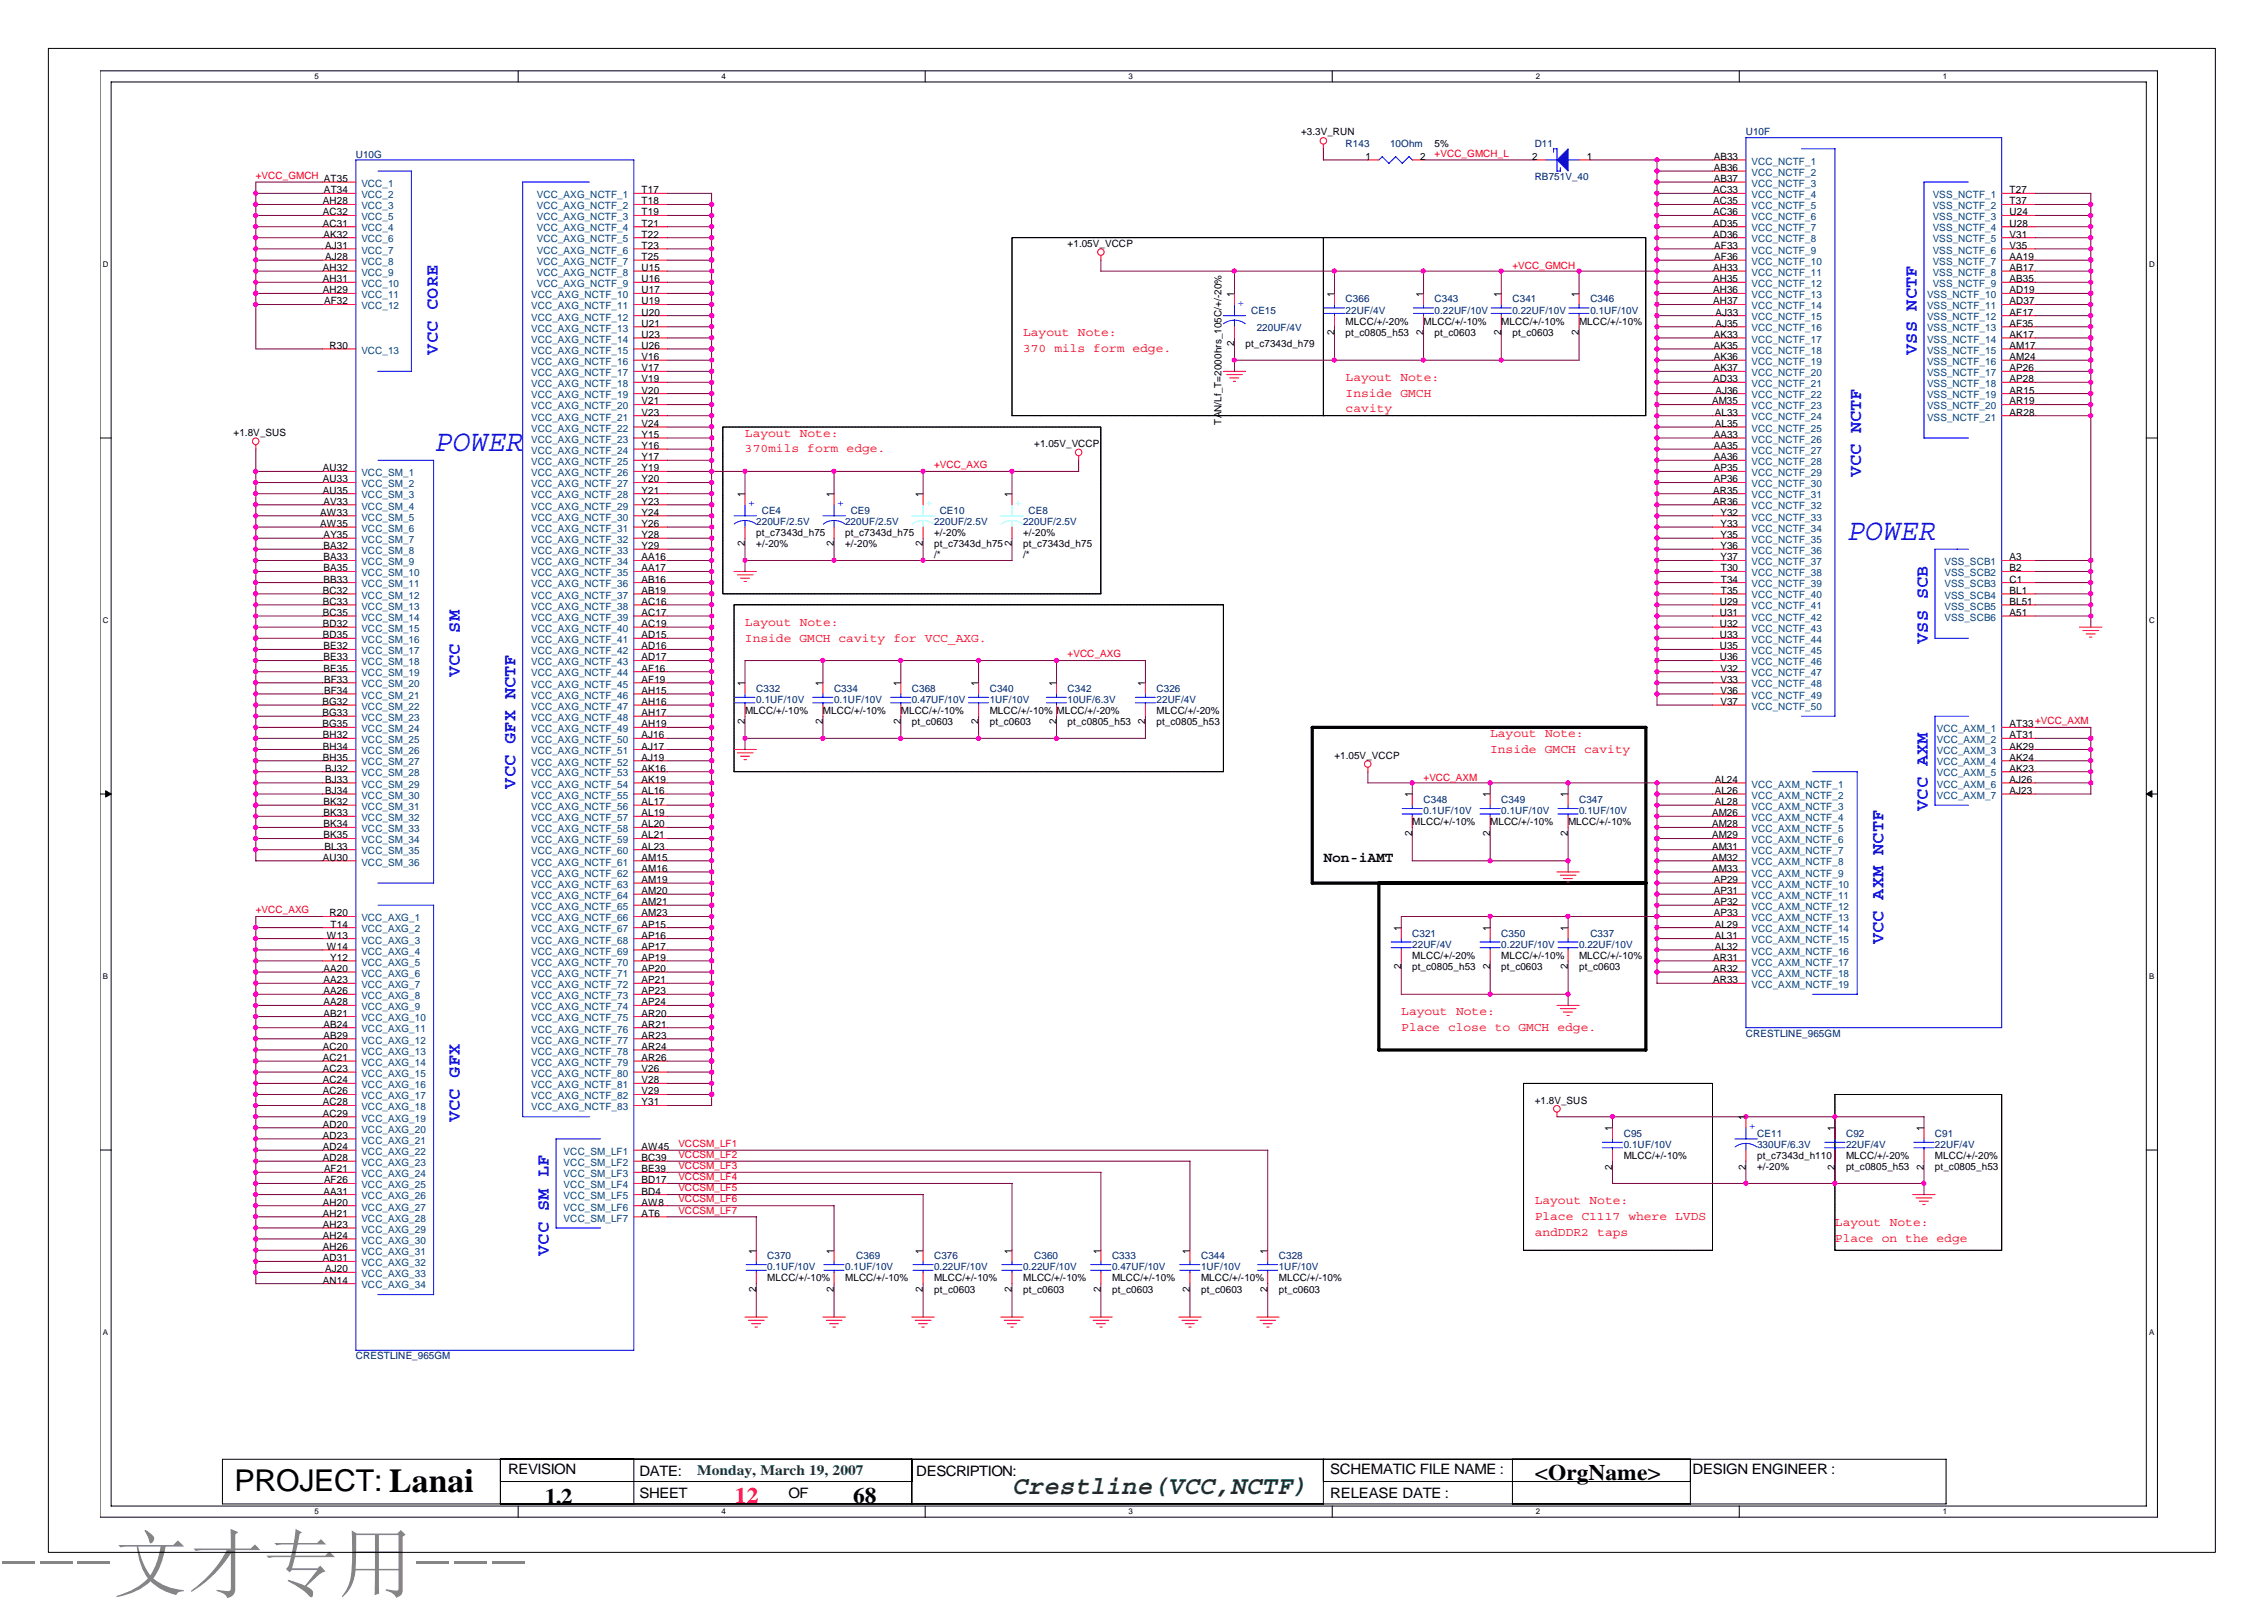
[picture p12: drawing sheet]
<svg xmlns="http://www.w3.org/2000/svg" width="297mm" height="210mm" viewBox="0 0 297 210" stroke-linecap="round" stroke-linejoin="round" font-family="sans-serif">
<defs><g id="words">
<text font-size="9.9" fill="#808080" x="0" y="208.6">---文才专用---</text>
<g font-size="3.9" fill="#00f">
<text x="56.9" y="59.2">POWER</text>
<text x="242.2" y="70.9">POWER</text>
</g>
<text font-size="3.9" x="30.8" y="195.5">PROJECT: Lanai</text>
<text font-size="3.4" fill="#008000" x="132.8" y="196">Crestline(VCC,NCTF)</text>
<g font-size="2.9">
<text x="71.5" y="197.3">1.2</text>
<text x="111.9" y="197.1">68</text>
<text x="201.4" y="194.1">&lt;OrgName&gt;</text>
</g>
<text font-size="2.9" fill="#f00" x="96.4" y="197.1">12</text>
<g font-size="2.3" fill="#00f">
<text x="57.4" y="46.5" transform="rotate(-90 57.4 46.5)">VCC CORE</text>
<text x="251.5" y="46.5" transform="rotate(-90 251.5 46.5)">VSS NCTF</text>
<text x="244.2" y="62.6" transform="rotate(-90 244.2 62.6)">VCC NCTF</text>
<text x="60.3" y="88.8" transform="rotate(-90 60.3 88.8)">VCC SM</text>
<text x="252.9" y="84.5" transform="rotate(-90 252.9 84.5)">VSS SCB</text>
<text x="67.6" y="103.4" transform="rotate(-90 67.6 103.4)">VCC GFX NCTF</text>
<text x="252.9" y="106.3" transform="rotate(-90 252.9 106.3)">VCC AXM</text>
<text x="247.1" y="123.8" transform="rotate(-90 247.1 123.8)">VCC AXM NCTF</text>
<text x="60.3" y="147.2" transform="rotate(-90 60.3 147.2)">VCC GFX</text>
<text x="72" y="164.7" transform="rotate(-90 72 164.7)">VCC SM LF</text>
</g>
<g font-size="1.9">
<text x="173.6" y="113">Non-iAMT</text>
<text x="66.7" y="193.4">REVISION</text>
<text x="83.9" y="196.4">SHEET</text>
<text x="83.9" y="193.5">DATE:</text>
<text x="103.4" y="196.4">OF</text>
<text x="120.2" y="193.5">DESCRIPTION:</text>
<text x="174.5" y="193.4">SCHEMATIC FILE NAME :</text>
<text x="174.5" y="196.4">RELEASE DATE :</text>
<text x="222.1" y="193.4">DESIGN ENGINEER :</text>
</g>
<text font-size="1.9" fill="#008000" x="91.5" y="193.4">Monday, March 19, 2007</text>
<g font-size="1.6" fill="#f00">
<text x="134.2" y="44.1">Layout Note:</text>
<text x="134.2" y="46.2">370 mils form edge.</text>
<text x="176.5" y="50">Layout Note:</text>
<text x="176.5" y="52">Inside GMCH</text>
<text x="97.7" y="57.3">Layout Note:</text>
<text x="97.7" y="59.3">370mils form edge.</text>
<text x="176.5" y="54.1">cavity</text>
<text x="97.7" y="82.1">Layout Note:</text>
<text x="97.7" y="84.1">Inside GMCH cavity for VCC_AXG.</text>
<text x="195.5" y="96.6">Layout Note:</text>
<text x="195.5" y="98.7">Inside GMCH cavity</text>
<text x="183.8" y="133.1">Layout Note:</text>
<text x="183.8" y="135.2">Place close to GMCH edge.</text>
<text x="201.4" y="157.9">Layout Note:</text>
<text x="201.4" y="160">Place C1117 where LVDS</text>
<text x="240.7" y="160.8">Layout Note:</text>
<text x="201.4" y="162.1">andDDR2 taps</text>
<text x="240.7" y="162.9">Place on the edge</text>
</g>
<g font-size="1.3">
<text x="170.7" y="17.8">+3.3V_RUN</text>
<text x="42.5" y="23.9">AT35</text>
<text x="179.2" y="21">1</text>
<text x="186.3" y="21">2</text>
<text x="188.2" y="19.2">5%</text>
<text x="201" y="21">2</text>
<text x="208.2" y="21">1</text>
<text x="224.9" y="21">AB33</text>
<text x="224.9" y="22.4">AB36</text>
<text x="224.9" y="23.9">AB37</text>
<text x="42.4" y="26.8">AH28</text>
<text x="42.4" y="28.2">AC32</text>
<text x="42.4" y="29.7">AC31</text>
<text x="42.5" y="25.3">AT34</text>
<text x="84.2" y="26.8">T18</text>
<text x="84.2" y="28.2">T19</text>
<text x="84.2" y="29.7">T21</text>
<text x="84.2" y="25.4">T17</text>
<text x="224.8" y="26.8">AC35</text>
<text x="224.8" y="28.2">AC36</text>
<text x="224.8" y="29.7">AD35</text>
<text x="224.8" y="25.3">AC33</text>
<text x="263.6" y="25.3">T27</text>
<text x="263.6" y="26.8">T37</text>
<text x="263.6" y="28.2">U24</text>
<text x="263.6" y="29.7">U28</text>
<text x="42.4" y="35.5">AH32</text>
<text x="42.5" y="31.2">AK32</text>
<text x="42.7" y="32.6">AJ31</text>
<text x="42.7" y="34.1">AJ28</text>
<text x="84.2" y="31.2">T22</text>
<text x="84.2" y="32.6">T23</text>
<text x="84.2" y="34.1">T25</text>
<text x="84.2" y="35.6">U15</text>
<text x="140.1" y="32.4">+1.05V_VCCP</text>
<text x="224.8" y="31.2">AD36</text>
<text x="224.8" y="35.5">AH33</text>
<text x="224.9" y="32.6">AF33</text>
<text x="224.9" y="34.1">AF36</text>
<text x="263.6" y="31.2">V31</text>
<text x="263.6" y="32.6">V35</text>
<text x="263.6" y="35.5">AB17</text>
<text x="263.6" y="34.1">AA19</text>
<text x="42.4" y="37">AH31</text>
<text x="42.4" y="38.5">AH29</text>
<text x="42.5" y="39.9">AF32</text>
<text x="84.2" y="38.5">U17</text>
<text x="84.2" y="39.9">U19</text>
<text x="84.2" y="41.4">U20</text>
<text x="84.2" y="37">U16</text>
<text x="161.9" y="38.9" transform="rotate(-90 161.9 38.9)">1</text>
<text x="175.1" y="38.9" transform="rotate(-90 175.1 38.9)">1</text>
<text x="186.8" y="38.9" transform="rotate(-90 186.8 38.9)">1</text>
<text x="197" y="38.9" transform="rotate(-90 197 38.9)">1</text>
<text x="207.2" y="38.9" transform="rotate(-90 207.2 38.9)">1</text>
<text x="224.8" y="37">AH35</text>
<text x="224.8" y="38.5">AH36</text>
<text x="224.8" y="39.9">AH37</text>
<text x="225.1" y="41.4">AJ33</text>
<text x="263.6" y="37">AB35</text>
<text x="263.6" y="38.5">AD19</text>
<text x="263.6" y="39.9">AD37</text>
<text x="263.6" y="41.4">AF17</text>
<text x="43.2" y="45.8">R30</text>
<text x="84.2" y="42.8">U21</text>
<text x="84.2" y="44.3">U23</text>
<text x="84.2" y="45.8">U26</text>
<text x="84.2" y="47.2">V16</text>
<text x="161.9" y="45.4" transform="rotate(-90 161.9 45.4)">2</text>
<text x="163.4" y="45.5">pt_c7343d_h79</text>
<text x="175.1" y="44" transform="rotate(-90 175.1 44)">2</text>
<text x="176.5" y="42.6">MLCC/+/-20%</text>
<text x="176.5" y="44">pt_c0805_h53</text>
<text x="186.8" y="44" transform="rotate(-90 186.8 44)">2</text>
<text x="186.8" y="42.6">MLCC/+/-10%</text>
<text x="188.2" y="44">pt_c0603</text>
<text x="197" y="44" transform="rotate(-90 197 44)">2</text>
<text x="197" y="42.6">MLCC/+/-10%</text>
<text x="198.4" y="44">pt_c0603</text>
<text x="207.2" y="44" transform="rotate(-90 207.2 44)">2</text>
<text x="207.2" y="42.6">MLCC/+/-10%</text>
<text x="224.9" y="44.3">AK33</text>
<text x="224.9" y="45.8">AK35</text>
<text x="224.9" y="47.2">AK36</text>
<text x="225.1" y="42.9">AJ35</text>
<text x="263.6" y="44.3">AK17</text>
<text x="263.6" y="47.2">AM24</text>
<text x="263.6" y="42.8">AF35</text>
<text x="263.6" y="45.8">AM17</text>
<text x="84.2" y="48.7">V17</text>
<text x="84.2" y="50.1">V19</text>
<text x="84.2" y="51.6">V20</text>
<text x="84.2" y="53.1">V21</text>
<text x="224.6" y="53.1">AM35</text>
<text x="224.8" y="50.1">AD33</text>
<text x="224.9" y="48.7">AK37</text>
<text x="225.1" y="51.6">AJ36</text>
<text x="263.6" y="48.7">AP26</text>
<text x="263.6" y="51.6">AR15</text>
<text x="263.6" y="53.1">AR19</text>
<text x="263.6" y="50.1">AP28</text>
<text x="30.6" y="57.2">+1.8V_SUS</text>
<text x="84.2" y="54.5">V23</text>
<text x="84.2" y="56">V24</text>
<text x="84.2" y="57.4">Y15</text>
<text x="84.2" y="58.9">Y16</text>
<text x="135.7" y="58.6">+1.05V_VCCP</text>
<text x="160.2" y="55.7" transform="rotate(-90 160.2 55.7)">TAN/Lf_T=2000hrs_105C/+/-20%</text>
<text x="224.8" y="57.4">AA33</text>
<text x="224.8" y="58.9">AA35</text>
<text x="225" y="54.5">AL33</text>
<text x="225" y="56">AL35</text>
<text x="263.6" y="54.5">AR28</text>
<text x="42.4" y="64.7">AU35</text>
<text x="42.4" y="61.8">AU32</text>
<text x="42.4" y="63.3">AU33</text>
<text x="84.2" y="60.4">Y17</text>
<text x="84.2" y="61.8">Y19</text>
<text x="84.2" y="63.3">Y20</text>
<text x="84.2" y="64.7">Y21</text>
<text x="97.7" y="65.2" transform="rotate(-90 97.7 65.2)">1</text>
<text x="109.4" y="65.2" transform="rotate(-90 109.4 65.2)">1</text>
<text x="121.1" y="65.2" transform="rotate(-90 121.1 65.2)">1</text>
<text x="132.8" y="65.2" transform="rotate(-90 132.8 65.2)">1</text>
<text x="224.8" y="64.7">AR35</text>
<text x="224.8" y="60.4">AA36</text>
<text x="224.9" y="61.8">AP35</text>
<text x="224.9" y="63.3">AP36</text>
<text x="42" y="67.7">AW33</text>
<text x="42" y="69.1">AW35</text>
<text x="42.5" y="66.2">AV33</text>
<text x="42.5" y="70.6">AY35</text>
<text x="84.2" y="66.2">Y23</text>
<text x="84.2" y="67.7">Y24</text>
<text x="84.2" y="69.1">Y26</text>
<text x="84.2" y="70.6">Y28</text>
<text x="97.7" y="71.7" transform="rotate(-90 97.7 71.7)">2</text>
<text x="99.2" y="70.3">pt_c7343d_h75</text>
<text x="99.2" y="71.8">+/-20%</text>
<text x="109.4" y="71.7" transform="rotate(-90 109.4 71.7)">2</text>
<text x="110.9" y="70.3">pt_c7343d_h75</text>
<text x="110.9" y="71.8">+/-20%</text>
<text x="121.1" y="71.7" transform="rotate(-90 121.1 71.7)">2</text>
<text x="122.6" y="71.8">pt_c7343d_h75</text>
<text x="122.6" y="70.3">+/-20%</text>
<text x="132.8" y="71.7" transform="rotate(-90 132.8 71.7)">2</text>
<text x="134.2" y="71.8">pt_c7343d_h75</text>
<text x="134.2" y="70.3">+/-20%</text>
<text x="224.8" y="66.2">AR36</text>
<text x="225.7" y="67.7">Y32</text>
<text x="225.7" y="69.1">Y33</text>
<text x="225.7" y="70.6">Y35</text>
<text x="42.4" y="77.9">BC32</text>
<text x="42.5" y="72">BA32</text>
<text x="42.5" y="73.5">BA33</text>
<text x="42.5" y="76.4">BB33</text>
<text x="42.5" y="74.9">BA35</text>
<text x="84.2" y="72">Y29</text>
<text x="84.2" y="73.5">AA16</text>
<text x="84.2" y="74.9">AA17</text>
<text x="84.2" y="76.4">AB16</text>
<text x="84.2" y="77.9">AB19</text>
<text x="122.6" y="73.2">/*</text>
<text x="134.2" y="73.2">/*</text>
<text x="225.7" y="72">Y36</text>
<text x="225.7" y="73.5">Y37</text>
<text x="225.8" y="74.9">T30</text>
<text x="225.8" y="76.4">T34</text>
<text x="225.8" y="77.9">T35</text>
<text x="263.6" y="73.5">A3</text>
<text x="263.6" y="74.9">B2</text>
<text x="263.6" y="76.4">C1</text>
<text x="263.6" y="77.9">BL1</text>
<text x="42.4" y="79.3">BC33</text>
<text x="42.4" y="80.8">BC35</text>
<text x="42.4" y="82.2">BD32</text>
<text x="42.4" y="83.7">BD35</text>
<text x="84.2" y="79.3">AC16</text>
<text x="84.2" y="80.8">AC17</text>
<text x="84.2" y="82.2">AC19</text>
<text x="84.2" y="83.7">AD15</text>
<text x="225.6" y="80.8">U31</text>
<text x="225.6" y="79.3">U29</text>
<text x="225.6" y="82.2">U32</text>
<text x="225.6" y="83.7">U33</text>
<text x="263.6" y="79.3">BL51</text>
<text x="263.6" y="80.8">A51</text>
<text x="42.5" y="85.2">BE32</text>
<text x="42.5" y="86.6">BE33</text>
<text x="42.5" y="88.1">BE35</text>
<text x="42.5" y="89.5">BF33</text>
<text x="84.2" y="85.2">AD16</text>
<text x="84.2" y="86.6">AD17</text>
<text x="84.2" y="88.1">AF16</text>
<text x="84.2" y="89.5">AF19</text>
<text x="97.7" y="90" transform="rotate(-90 97.7 90)">1</text>
<text x="107.9" y="90" transform="rotate(-90 107.9 90)">1</text>
<text x="118.2" y="90" transform="rotate(-90 118.2 90)">1</text>
<text x="128.4" y="90" transform="rotate(-90 128.4 90)">1</text>
<text x="138.6" y="90" transform="rotate(-90 138.6 90)">1</text>
<text x="150.3" y="90" transform="rotate(-90 150.3 90)">1</text>
<text x="225.6" y="85.2">U35</text>
<text x="225.6" y="86.6">U36</text>
<text x="225.7" y="89.5">V33</text>
<text x="225.7" y="88.1">V32</text>
<text x="42.3" y="92.5">BG32</text>
<text x="42.3" y="93.9">BG33</text>
<text x="42.3" y="95.4">BG35</text>
<text x="42.5" y="91">BF34</text>
<text x="84.2" y="91">AH15</text>
<text x="84.2" y="92.5">AH16</text>
<text x="84.2" y="93.9">AH17</text>
<text x="84.2" y="95.4">AH19</text>
<text x="97.7" y="95" transform="rotate(-90 97.7 95)">2</text>
<text x="97.7" y="93.7">MLCC/+/-10%</text>
<text x="107.9" y="95" transform="rotate(-90 107.9 95)">2</text>
<text x="108" y="93.7">MLCC/+/-10%</text>
<text x="118.2" y="95" transform="rotate(-90 118.2 95)">2</text>
<text x="118.2" y="93.7">MLCC/+/-10%</text>
<text x="119.6" y="95.1">pt_c0603</text>
<text x="128.4" y="95" transform="rotate(-90 128.4 95)">2</text>
<text x="129.9" y="95.1">pt_c0603</text>
<text x="129.9" y="93.7">MLCC/+/-10% MLCC/+/-20%</text>
<text x="138.6" y="95" transform="rotate(-90 138.6 95)">2</text>
<text x="140.1" y="95.1">pt_c0805_h53</text>
<text x="150.3" y="95" transform="rotate(-90 150.3 95)">2</text>
<text x="151.7" y="93.7">MLCC/+/-20%</text>
<text x="151.7" y="95.1">pt_c0805_h53</text>
<text x="225.7" y="91">V36</text>
<text x="225.7" y="92.5">V37</text>
<text x="263.6" y="95.4">AT33</text>
<text x="42.4" y="96.8">BH32</text>
<text x="42.4" y="98.3">BH34</text>
<text x="42.4" y="99.8">BH35</text>
<text x="42.7" y="101.2">BJ32</text>
<text x="84.2" y="96.8">AJ16</text>
<text x="84.2" y="98.3">AJ17</text>
<text x="84.2" y="99.8">AJ19</text>
<text x="84.2" y="101.2">AK16</text>
<text x="175.1" y="99.5">+1.05V_VCCP</text>
<text x="263.6" y="99.8">AK24</text>
<text x="263.6" y="101.2">AK23</text>
<text x="263.6" y="98.3">AK29</text>
<text x="263.6" y="96.8">AT31</text>
<text x="42.5" y="105.6">BK32</text>
<text x="42.5" y="107.1">BK33</text>
<text x="42.7" y="102.7">BJ33</text>
<text x="42.7" y="104.1">BJ34</text>
<text x="84.2" y="102.7">AK19</text>
<text x="84.2" y="104.1">AL16</text>
<text x="84.2" y="105.6">AL17</text>
<text x="84.2" y="107.1">AL19</text>
<text x="185.3" y="104.6" transform="rotate(-90 185.3 104.6)">1</text>
<text x="195.5" y="104.6" transform="rotate(-90 195.5 104.6)">1</text>
<text x="205.7" y="104.6" transform="rotate(-90 205.7 104.6)">1</text>
<text x="224.6" y="107.1">AM26</text>
<text x="225" y="102.7">AL24</text>
<text x="225" y="104.1">AL26</text>
<text x="225" y="105.6">AL28</text>
<text x="263.6" y="102.7">AJ26</text>
<text x="263.6" y="104.1">AJ23</text>
<text x="42.4" y="112.9">AU30</text>
<text x="42.5" y="108.5">BK34</text>
<text x="42.5" y="110">BK35</text>
<text x="42.6" y="111.4">BL33</text>
<text x="84.2" y="108.5">AL20</text>
<text x="84.2" y="110">AL21</text>
<text x="84.2" y="111.4">AL23</text>
<text x="84.2" y="112.9">AM15</text>
<text x="185.3" y="109.6" transform="rotate(-90 185.3 109.6)">2</text>
<text x="185.3" y="108.2">MLCC/+/-10%</text>
<text x="195.5" y="109.6" transform="rotate(-90 195.5 109.6)">2</text>
<text x="195.5" y="108.2">MLCC/+/-10%</text>
<text x="205.7" y="109.6" transform="rotate(-90 205.7 109.6)">2</text>
<text x="205.7" y="108.2">MLCC/+/-10%</text>
<text x="224.6" y="108.5">AM28</text>
<text x="224.6" y="110">AM29</text>
<text x="224.6" y="111.4">AM31</text>
<text x="224.6" y="112.9">AM32</text>
<text x="84.2" y="117.3">AM20</text>
<text x="84.2" y="114.4">AM16</text>
<text x="84.2" y="115.8">AM19</text>
<text x="84.2" y="118.7">AM21</text>
<text x="224.6" y="114.4">AM33</text>
<text x="224.8" y="115.8">AP29</text>
<text x="224.8" y="117.3">AP31</text>
<text x="224.8" y="118.7">AP32</text>
<text x="42.9" y="123.1">W13</text>
<text x="42.9" y="124.6">W14</text>
<text x="43.2" y="120.2">R20</text>
<text x="43.4" y="121.7">T14</text>
<text x="84.2" y="120.2">AM23</text>
<text x="84.2" y="121.7">AP15</text>
<text x="84.2" y="123.1">AP16</text>
<text x="84.2" y="124.6">AP17</text>
<text x="183.8" y="122.1" transform="rotate(-90 183.8 122.1)">1</text>
<text x="185.3" y="125.8">MLCC/+/-20%</text>
<text x="195.5" y="122.1" transform="rotate(-90 195.5 122.1)">1</text>
<text x="197" y="125.8">MLCC/+/-10%</text>
<text x="205.7" y="122.1" transform="rotate(-90 205.7 122.1)">1</text>
<text x="207.2" y="125.8">MLCC/+/-10%</text>
<text x="224.8" y="120.2">AP33</text>
<text x="225" y="121.7">AL29</text>
<text x="225" y="123.1">AL31</text>
<text x="225" y="124.6">AL32</text>
<text x="42.5" y="127.5">AA20</text>
<text x="42.5" y="129">AA23</text>
<text x="42.5" y="130.4">AA26</text>
<text x="42.5" y="131.9">AA28</text>
<text x="43.3" y="126">Y12</text>
<text x="84.2" y="126">AP19</text>
<text x="84.2" y="127.5">AP20</text>
<text x="84.2" y="129">AP21</text>
<text x="84.2" y="130.4">AP23</text>
<text x="84.2" y="131.9">AP24</text>
<text x="183.8" y="127.1" transform="rotate(-90 183.8 127.1)">2</text>
<text x="185.3" y="127.2">pt_c0805_h53</text>
<text x="195.5" y="127.1" transform="rotate(-90 195.5 127.1)">2</text>
<text x="197" y="127.2">pt_c0603</text>
<text x="205.7" y="127.1" transform="rotate(-90 205.7 127.1)">2</text>
<text x="207.2" y="127.2">pt_c0603</text>
<text x="224.8" y="126">AR31</text>
<text x="224.8" y="127.5">AR32</text>
<text x="224.8" y="129">AR33</text>
<text x="42.4" y="137.7">AC20</text>
<text x="42.5" y="133.3">AB21</text>
<text x="42.5" y="134.8">AB24</text>
<text x="42.5" y="136.2">AB29</text>
<text x="84.2" y="133.3">AR20</text>
<text x="84.2" y="134.8">AR21</text>
<text x="84.2" y="136.2">AR23</text>
<text x="84.2" y="137.7">AR24</text>
<text x="42.4" y="139.2">AC21</text>
<text x="42.4" y="140.6">AC23</text>
<text x="42.4" y="142.1">AC24</text>
<text x="42.4" y="143.5">AC26</text>
<text x="84.2" y="140.6">V26</text>
<text x="84.2" y="142.1">V28</text>
<text x="84.2" y="143.5">V29</text>
<text x="84.2" y="139.2">AR26</text>
<text x="42.4" y="145">AC28</text>
<text x="42.4" y="146.5">AC29</text>
<text x="42.4" y="147.9">AD20</text>
<text x="42.4" y="149.4">AD23</text>
<text x="84.2" y="145">Y31</text>
<text x="201.4" y="144.7">+1.8V_SUS</text>
<text x="211.5" y="148.4" transform="rotate(-90 211.5 148.4)">1</text>
<text x="229.1" y="146.9" transform="rotate(-90 229.1 146.9)">1</text>
<text x="240.7" y="148.4" transform="rotate(-90 240.7 148.4)">1</text>
<text x="252.4" y="148.4" transform="rotate(-90 252.4 148.4)">1</text>
<text x="42.4" y="150.9">AD24</text>
<text x="42.4" y="152.3">AD28</text>
<text x="42.5" y="153.8">AF21</text>
<text x="42.5" y="155.2">AF26</text>
<text x="84.2" y="150.9">AW45</text>
<text x="84.2" y="152.3">BC39</text>
<text x="84.2" y="153.8">BE39</text>
<text x="84.2" y="155.2">BD17</text>
<text x="211.5" y="153.4" transform="rotate(-90 211.5 153.4)">2</text>
<text x="213" y="152">MLCC/+/-10%</text>
<text x="229.1" y="153.4" transform="rotate(-90 229.1 153.4)">2</text>
<text x="230.5" y="152">pt_c7343d_h110</text>
<text x="230.5" y="153.5">+/-20%</text>
<text x="240.7" y="153.4" transform="rotate(-90 240.7 153.4)">2</text>
<text x="242.2" y="152">MLCC/+/-20%</text>
<text x="242.2" y="153.5">pt_c0805_h53</text>
<text x="252.4" y="153.4" transform="rotate(-90 252.4 153.4)">2</text>
<text x="253.9" y="152">MLCC/+/-20%</text>
<text x="253.9" y="153.5">pt_c0805_h53</text>
<text x="42.4" y="158.1">AH20</text>
<text x="42.4" y="159.6">AH21</text>
<text x="42.4" y="161.1">AH23</text>
<text x="42.5" y="156.7">AA31</text>
<text x="84.2" y="156.7">BD4</text>
<text x="84.2" y="158.1">AW8</text>
<text x="84.2" y="159.6">AT6</text>
<text x="42.4" y="165.4">AD31</text>
<text x="42.4" y="164">AH26</text>
<text x="42.4" y="162.5">AH24</text>
<text x="42.7" y="166.9">AJ20</text>
<text x="99.2" y="164.4" transform="rotate(-90 99.2 164.4)">1</text>
<text x="109.4" y="164.4" transform="rotate(-90 109.4 164.4)">1</text>
<text x="121.1" y="164.4" transform="rotate(-90 121.1 164.4)">1</text>
<text x="132.8" y="164.4" transform="rotate(-90 132.8 164.4)">1</text>
<text x="144.4" y="164.4" transform="rotate(-90 144.4 164.4)">1</text>
<text x="156.1" y="164.4" transform="rotate(-90 156.1 164.4)">1</text>
<text x="166.3" y="164.4" transform="rotate(-90 166.3 164.4)">1</text>
<text x="42.4" y="168.4">AN14</text>
<text x="99.2" y="169.4" transform="rotate(-90 99.2 169.4)">2</text>
<text x="100.7" y="168.1">MLCC/+/-10%</text>
<text x="109.4" y="169.4" transform="rotate(-90 109.4 169.4)">2</text>
<text x="110.9" y="168.1">MLCC/+/-10%</text>
<text x="121.1" y="169.4" transform="rotate(-90 121.1 169.4)">2</text>
<text x="122.6" y="168.1">MLCC/+/-10%</text>
<text x="122.6" y="169.5">pt_c0603</text>
<text x="132.8" y="169.4" transform="rotate(-90 132.8 169.4)">2</text>
<text x="134.2" y="168.1">MLCC/+/-10%</text>
<text x="134.2" y="169.5">pt_c0603</text>
<text x="144.4" y="169.4" transform="rotate(-90 144.4 169.4)">2</text>
<text x="145.9" y="168.1">MLCC/+/-10%</text>
<text x="145.9" y="169.5">pt_c0603</text>
<text x="156.1" y="169.4" transform="rotate(-90 156.1 169.4)">2</text>
<text x="157.6" y="169.5">pt_c0603</text>
<text x="157.6" y="168.1">MLCC/+/-10%</text>
<text x="166.3" y="169.4" transform="rotate(-90 166.3 169.4)">2</text>
<text x="167.8" y="169.5">pt_c0603</text>
<text x="167.8" y="168.1">MLCC/+/-10%</text>
</g>
<g font-size="1.3" fill="#000080">
<text x="229.1" y="17.8">U10F</text>
<text x="46.7" y="20.7">U10G</text>
<text x="176.5" y="19.2">R143</text>
<text x="182.4" y="19.2">10Ohm</text>
<text x="201.4" y="19.2">D11</text>
<text x="201.4" y="23.6">RB751V_40</text>
<text x="164.1" y="41.1">CE15</text>
<text x="176.5" y="39.6">C366</text>
<text x="176.5" y="41.1">22UF/4V</text>
<text x="188.2" y="39.6">C343</text>
<text x="188.2" y="41.1">0.22UF/10V</text>
<text x="198.4" y="39.6">C341</text>
<text x="198.4" y="41.1">0.22UF/10V</text>
<text x="208.7" y="39.6">C346</text>
<text x="208.7" y="41.1">0.1UF/10V</text>
<text x="164.9" y="43.5">220UF/4V</text>
<text x="99.2" y="68.8">220UF/2.5V</text>
<text x="99.9" y="67.4">CE4</text>
<text x="110.9" y="68.8">220UF/2.5V</text>
<text x="111.6" y="67.4">CE9</text>
<text x="122.6" y="68.8">220UF/2.5V</text>
<text x="123.3" y="67.4">CE10</text>
<text x="134.2" y="68.8">220UF/2.5V</text>
<text x="135" y="67.4">CE8</text>
<text x="99.2" y="90.7">C332</text>
<text x="99.2" y="92.2">0.1UF/10V</text>
<text x="109.4" y="90.7">C334</text>
<text x="109.4" y="92.2">0.1UF/10V</text>
<text x="119.6" y="90.7">C368</text>
<text x="119.6" y="92.2">0.47UF/10V</text>
<text x="129.9" y="90.7">C340</text>
<text x="129.9" y="92.2">1UF/10V</text>
<text x="140.1" y="90.8">C342</text>
<text x="140.1" y="92.2">10UF/6.3V</text>
<text x="151.7" y="90.7">C326</text>
<text x="151.7" y="92.2">22UF/4V</text>
<text x="186.8" y="105.3">C348</text>
<text x="186.8" y="106.8">0.1UF/10V</text>
<text x="197" y="105.3">C349</text>
<text x="197" y="106.8">0.1UF/10V</text>
<text x="207.2" y="105.3">C347</text>
<text x="207.2" y="106.8">0.1UF/10V</text>
<text x="185.3" y="122.8">C321</text>
<text x="185.3" y="124.3">22UF/4V</text>
<text x="197" y="122.8">C350</text>
<text x="197" y="124.3">0.22UF/10V</text>
<text x="207.2" y="124.3">0.22UF/10V</text>
<text x="208.7" y="122.8">C337</text>
<text x="229.1" y="136">CRESTLINE_965GM</text>
<text x="213" y="149.1">C95</text>
<text x="230.5" y="149.1">CE11</text>
<text x="242.2" y="149.1">C92</text>
<text x="253.9" y="149.1">C91</text>
<text x="213" y="150.6">0.1UF/10V</text>
<text x="230.5" y="150.6">330UF/6.3V</text>
<text x="242.2" y="150.6">22UF/4V</text>
<text x="253.9" y="150.6">22UF/4V</text>
<text x="100.7" y="165.1">C370</text>
<text x="100.7" y="166.6">0.1UF/10V</text>
<text x="110.9" y="166.6">0.1UF/10V</text>
<text x="112.3" y="165.1">C369</text>
<text x="122.6" y="165.1">C376</text>
<text x="122.6" y="166.6">0.22UF/10V</text>
<text x="134.2" y="166.6">0.22UF/10V</text>
<text x="135.7" y="165.1">C360</text>
<text x="145.9" y="165.1">C333</text>
<text x="145.9" y="166.6">0.47UF/10V</text>
<text x="157.6" y="165.1">C344</text>
<text x="157.6" y="166.6">1UF/10V</text>
<text x="167.8" y="165.1">C328</text>
<text x="167.8" y="166.6">1UF/10V</text>
<text x="46.7" y="178.3">CRESTLINE_965GM</text>
</g>
<g font-size="1.3" fill="#f00">
<text x="33.6" y="23.5">+VCC_GMCH</text>
<text x="188.2" y="20.6">+VCC_GMCH_L</text>
<text x="198.4" y="35.3">+VCC_GMCH</text>
<text x="122.6" y="61.4">+VCC_AXG</text>
<text x="140.1" y="86.2">+VCC_AXG</text>
<text x="267" y="95">+VCC_AXM</text>
<text x="186.8" y="102.4">+VCC_AXM</text>
<text x="33.6" y="119.8">+VCC_AXG</text>
<text x="89" y="150.4">VCCSM_LF1</text>
<text x="89" y="153.3">VCCSM_LF3</text>
<text x="89" y="154.8">VCCSM_LF4</text>
<text x="89" y="151.9">VCCSM_LF2</text>
<text x="89" y="156.3">VCCSM_LF5</text>
<text x="89" y="157.7">VCCSM_LF6</text>
<text x="89" y="159.2">VCCSM_LF7</text>
</g>
<g font-size="1.3" fill="#004080">
<text x="229.8" y="21.6">VCC_NCTF_1</text>
<text x="229.8" y="23">VCC_NCTF_2</text>
<text x="47.4" y="28.9">VCC_5</text>
<text x="47.4" y="26">VCC_2</text>
<text x="47.4" y="24.5">VCC_1</text>
<text x="47.4" y="27.4">VCC_3</text>
<text x="70.4" y="27.4">VCC_AXG_NCTF_2</text>
<text x="70.4" y="28.9">VCC_AXG_NCTF_3</text>
<text x="70.4" y="26">VCC_AXG_NCTF_1</text>
<text x="229.8" y="24.5">VCC_NCTF_3</text>
<text x="229.8" y="26">VCC_NCTF_4</text>
<text x="229.8" y="27.4">VCC_NCTF_5</text>
<text x="229.8" y="28.9">VCC_NCTF_6</text>
<text x="253.6" y="26">VSS_NCTF_1</text>
<text x="253.6" y="27.4">VSS_NCTF_2</text>
<text x="253.6" y="28.9">VSS_NCTF_3</text>
<text x="47.4" y="31.8">VCC_6</text>
<text x="47.4" y="33.3">VCC_7</text>
<text x="47.4" y="34.7">VCC_8</text>
<text x="47.4" y="30.4">VCC_4</text>
<text x="70.4" y="30.4">VCC_AXG_NCTF_4</text>
<text x="70.4" y="31.8">VCC_AXG_NCTF_5</text>
<text x="70.4" y="33.3">VCC_AXG_NCTF_6</text>
<text x="70.4" y="34.7">VCC_AXG_NCTF_7</text>
<text x="229.8" y="33.3">VCC_NCTF_9</text>
<text x="229.8" y="34.7">VCC_NCTF_10</text>
<text x="229.8" y="30.3">VCC_NCTF_7</text>
<text x="229.8" y="31.8">VCC_NCTF_8</text>
<text x="253.6" y="30.3">VSS_NCTF_4</text>
<text x="253.6" y="31.8">VSS_NCTF_5</text>
<text x="253.6" y="33.3">VSS_NCTF_6</text>
<text x="253.6" y="34.7">VSS_NCTF_7</text>
<text x="47.4" y="36.2">VCC_9</text>
<text x="47.4" y="37.7">VCC_10</text>
<text x="47.4" y="39.1">VCC_11</text>
<text x="47.4" y="40.6">VCC_12</text>
<text x="69.7" y="39.1">VCC_AXG_NCTF_10</text>
<text x="69.7" y="40.6">VCC_AXG_NCTF_11</text>
<text x="70.4" y="36.2">VCC_AXG_NCTF_8</text>
<text x="70.4" y="37.7">VCC_AXG_NCTF_9</text>
<text x="229.8" y="36.2">VCC_NCTF_11</text>
<text x="229.8" y="37.6">VCC_NCTF_12</text>
<text x="229.8" y="39.1">VCC_NCTF_13</text>
<text x="229.8" y="40.5">VCC_NCTF_14</text>
<text x="252.8" y="39.1">VSS_NCTF_10</text>
<text x="252.8" y="40.5">VSS_NCTF_11</text>
<text x="253.6" y="36.2">VSS_NCTF_8</text>
<text x="253.6" y="37.6">VSS_NCTF_9</text>
<text x="47.4" y="46.4">VCC_13</text>
<text x="69.7" y="42">VCC_AXG_NCTF_12</text>
<text x="69.7" y="43.5">VCC_AXG_NCTF_13</text>
<text x="69.7" y="44.9">VCC_AXG_NCTF_14</text>
<text x="69.7" y="46.4">VCC_AXG_NCTF_15</text>
<text x="69.7" y="47.9">VCC_AXG_NCTF_16</text>
<text x="229.8" y="42">VCC_NCTF_15</text>
<text x="229.8" y="44.9">VCC_NCTF_17</text>
<text x="229.8" y="46.4">VCC_NCTF_18</text>
<text x="229.8" y="47.8">VCC_NCTF_19</text>
<text x="229.8" y="43.5">VCC_NCTF_16</text>
<text x="252.8" y="42">VSS_NCTF_12</text>
<text x="252.8" y="44.9">VSS_NCTF_14</text>
<text x="252.8" y="47.8">VSS_NCTF_16</text>
<text x="252.8" y="43.5">VSS_NCTF_13</text>
<text x="252.8" y="46.4">VSS_NCTF_15</text>
<text x="69.7" y="49.3">VCC_AXG_NCTF_17</text>
<text x="69.7" y="50.8">VCC_AXG_NCTF_18</text>
<text x="69.7" y="52.2">VCC_AXG_NCTF_19</text>
<text x="69.7" y="53.7">VCC_AXG_NCTF_20</text>
<text x="229.8" y="49.3">VCC_NCTF_20</text>
<text x="229.8" y="50.8">VCC_NCTF_21</text>
<text x="229.8" y="52.2">VCC_NCTF_22</text>
<text x="229.8" y="53.7">VCC_NCTF_23</text>
<text x="252.8" y="49.3">VSS_NCTF_17</text>
<text x="252.8" y="52.2">VSS_NCTF_19</text>
<text x="252.8" y="53.7">VSS_NCTF_20</text>
<text x="252.8" y="50.8">VSS_NCTF_18</text>
<text x="69.7" y="55.2">VCC_AXG_NCTF_21</text>
<text x="69.7" y="56.6">VCC_AXG_NCTF_22</text>
<text x="69.7" y="58.1">VCC_AXG_NCTF_23</text>
<text x="69.7" y="59.5">VCC_AXG_NCTF_24</text>
<text x="229.8" y="55.1">VCC_NCTF_24</text>
<text x="229.8" y="56.6">VCC_NCTF_25</text>
<text x="229.8" y="58.1">VCC_NCTF_26</text>
<text x="229.8" y="59.5">VCC_NCTF_27</text>
<text x="252.8" y="55.2">VSS_NCTF_21</text>
<text x="47.4" y="63.9">VCC_SM_2</text>
<text x="47.4" y="65.4">VCC_SM_3</text>
<text x="47.4" y="62.5">VCC_SM_1</text>
<text x="69.7" y="61">VCC_AXG_NCTF_25</text>
<text x="69.7" y="62.4">VCC_AXG_NCTF_26</text>
<text x="69.7" y="63.9">VCC_AXG_NCTF_27</text>
<text x="69.7" y="65.4">VCC_AXG_NCTF_28</text>
<text x="229.8" y="62.4">VCC_NCTF_29</text>
<text x="229.8" y="63.9">VCC_NCTF_30</text>
<text x="229.8" y="65.4">VCC_NCTF_31</text>
<text x="229.8" y="61">VCC_NCTF_28</text>
<text x="47.4" y="69.7">VCC_SM_6</text>
<text x="47.4" y="71.2">VCC_SM_7</text>
<text x="47.4" y="66.8">VCC_SM_4</text>
<text x="47.4" y="68.3">VCC_SM_5</text>
<text x="69.7" y="66.8">VCC_AXG_NCTF_29</text>
<text x="69.7" y="68.3">VCC_AXG_NCTF_30</text>
<text x="69.7" y="69.7">VCC_AXG_NCTF_31</text>
<text x="69.7" y="71.2">VCC_AXG_NCTF_32</text>
<text x="229.8" y="66.8">VCC_NCTF_32</text>
<text x="229.8" y="68.3">VCC_NCTF_33</text>
<text x="229.8" y="69.7">VCC_NCTF_34</text>
<text x="229.8" y="71.2">VCC_NCTF_35</text>
<text x="47.4" y="75.6">VCC_SM_10</text>
<text x="47.4" y="72.7">VCC_SM_8</text>
<text x="47.4" y="74.1">VCC_SM_9</text>
<text x="47.4" y="77">VCC_SM_11</text>
<text x="69.7" y="72.7">VCC_AXG_NCTF_33</text>
<text x="69.7" y="74.1">VCC_AXG_NCTF_34</text>
<text x="69.7" y="75.6">VCC_AXG_NCTF_35</text>
<text x="69.7" y="77.1">VCC_AXG_NCTF_36</text>
<text x="229.8" y="75.6">VCC_NCTF_38</text>
<text x="229.8" y="77">VCC_NCTF_39</text>
<text x="229.8" y="72.7">VCC_NCTF_36</text>
<text x="229.8" y="74.1">VCC_NCTF_37</text>
<text x="255.1" y="74.1">VSS_SCB1</text>
<text x="255.1" y="75.6">VSS_SCB2</text>
<text x="255.1" y="77">VSS_SCB3</text>
<text x="47.4" y="78.5">VCC_SM_12</text>
<text x="47.4" y="79.9">VCC_SM_13</text>
<text x="47.4" y="81.4">VCC_SM_14</text>
<text x="47.4" y="82.9">VCC_SM_15</text>
<text x="69.7" y="78.5">VCC_AXG_NCTF_37</text>
<text x="69.7" y="80">VCC_AXG_NCTF_38</text>
<text x="69.7" y="81.4">VCC_AXG_NCTF_39</text>
<text x="69.7" y="82.9">VCC_AXG_NCTF_40</text>
<text x="229.8" y="81.4">VCC_NCTF_42</text>
<text x="229.8" y="78.5">VCC_NCTF_40</text>
<text x="229.8" y="79.9">VCC_NCTF_41</text>
<text x="229.8" y="82.9">VCC_NCTF_43</text>
<text x="255.1" y="78.5">VSS_SCB4</text>
<text x="255.1" y="79.9">VSS_SCB5</text>
<text x="255.1" y="81.4">VSS_SCB6</text>
<text x="47.4" y="84.3">VCC_SM_16</text>
<text x="47.4" y="85.8">VCC_SM_17</text>
<text x="47.4" y="87.2">VCC_SM_18</text>
<text x="47.4" y="88.7">VCC_SM_19</text>
<text x="69.7" y="84.3">VCC_AXG_NCTF_41</text>
<text x="69.7" y="85.8">VCC_AXG_NCTF_42</text>
<text x="69.7" y="87.3">VCC_AXG_NCTF_43</text>
<text x="69.7" y="88.7">VCC_AXG_NCTF_44</text>
<text x="229.8" y="84.3">VCC_NCTF_44</text>
<text x="229.8" y="85.8">VCC_NCTF_45</text>
<text x="229.8" y="87.2">VCC_NCTF_46</text>
<text x="229.8" y="88.7">VCC_NCTF_47</text>
<text x="47.4" y="90.2">VCC_SM_20</text>
<text x="47.4" y="91.6">VCC_SM_21</text>
<text x="47.4" y="93.1">VCC_SM_22</text>
<text x="47.4" y="94.6">VCC_SM_23</text>
<text x="69.7" y="90.2">VCC_AXG_NCTF_45</text>
<text x="69.7" y="91.6">VCC_AXG_NCTF_46</text>
<text x="69.7" y="93.1">VCC_AXG_NCTF_47</text>
<text x="69.7" y="94.6">VCC_AXG_NCTF_48</text>
<text x="229.8" y="90.2">VCC_NCTF_48</text>
<text x="229.8" y="91.6">VCC_NCTF_49</text>
<text x="229.8" y="93.1">VCC_NCTF_50</text>
<text x="47.4" y="96">VCC_SM_24</text>
<text x="47.4" y="97.5">VCC_SM_25</text>
<text x="47.4" y="98.9">VCC_SM_26</text>
<text x="47.4" y="100.4">VCC_SM_27</text>
<text x="47.4" y="101.8">VCC_SM_28</text>
<text x="69.7" y="96">VCC_AXG_NCTF_49</text>
<text x="69.7" y="97.5">VCC_AXG_NCTF_50</text>
<text x="69.7" y="98.9">VCC_AXG_NCTF_51</text>
<text x="69.7" y="100.4">VCC_AXG_NCTF_52</text>
<text x="69.7" y="101.8">VCC_AXG_NCTF_53</text>
<text x="254.1" y="100.4">VCC_AXM_4</text>
<text x="254.1" y="101.8">VCC_AXM_5</text>
<text x="254.1" y="98.9">VCC_AXM_3</text>
<text x="254.1" y="97.4">VCC_AXM_2</text>
<text x="254.1" y="96">VCC_AXM_1</text>
<text x="47.4" y="104.8">VCC_SM_30</text>
<text x="47.4" y="103.3">VCC_SM_29</text>
<text x="47.4" y="106.2">VCC_SM_31</text>
<text x="47.4" y="107.7">VCC_SM_32</text>
<text x="69.7" y="103.3">VCC_AXG_NCTF_54</text>
<text x="69.7" y="104.8">VCC_AXG_NCTF_55</text>
<text x="69.7" y="106.2">VCC_AXG_NCTF_56</text>
<text x="69.7" y="107.7">VCC_AXG_NCTF_57</text>
<text x="229.8" y="103.3">VCC_AXM_NCTF_1</text>
<text x="229.8" y="104.7">VCC_AXM_NCTF_2</text>
<text x="229.8" y="106.2">VCC_AXM_NCTF_3</text>
<text x="229.8" y="107.7">VCC_AXM_NCTF_4</text>
<text x="254.1" y="103.3">VCC_AXM_6</text>
<text x="254.1" y="104.7">VCC_AXM_7</text>
<text x="47.4" y="109.1">VCC_SM_33</text>
<text x="47.4" y="110.6">VCC_SM_34</text>
<text x="47.4" y="112.1">VCC_SM_35</text>
<text x="47.4" y="113.5">VCC_SM_36</text>
<text x="69.7" y="109.1">VCC_AXG_NCTF_58</text>
<text x="69.7" y="110.6">VCC_AXG_NCTF_59</text>
<text x="69.7" y="112.1">VCC_AXG_NCTF_60</text>
<text x="69.7" y="113.5">VCC_AXG_NCTF_61</text>
<text x="229.8" y="109.1">VCC_AXM_NCTF_5</text>
<text x="229.8" y="110.6">VCC_AXM_NCTF_6</text>
<text x="229.8" y="112">VCC_AXM_NCTF_7</text>
<text x="229.8" y="113.5">VCC_AXM_NCTF_8</text>
<text x="69.7" y="115">VCC_AXG_NCTF_62</text>
<text x="69.7" y="116.4">VCC_AXG_NCTF_63</text>
<text x="69.7" y="119.4">VCC_AXG_NCTF_65</text>
<text x="69.7" y="117.9">VCC_AXG_NCTF_64</text>
<text x="229.8" y="116.4">VCC_AXM_NCTF_10</text>
<text x="229.8" y="117.9">VCC_AXM_NCTF_11</text>
<text x="229.8" y="115">VCC_AXM_NCTF_9</text>
<text x="229.8" y="119.4">VCC_AXM_NCTF_12</text>
<text x="47.4" y="120.8">VCC_AXG_1</text>
<text x="47.4" y="122.3">VCC_AXG_2</text>
<text x="47.4" y="123.8">VCC_AXG_3</text>
<text x="47.4" y="125.2">VCC_AXG_4</text>
<text x="69.7" y="120.8">VCC_AXG_NCTF_66</text>
<text x="69.7" y="122.3">VCC_AXG_NCTF_67</text>
<text x="69.7" y="123.8">VCC_AXG_NCTF_68</text>
<text x="69.7" y="125.2">VCC_AXG_NCTF_69</text>
<text x="229.8" y="122.3">VCC_AXM_NCTF_14</text>
<text x="229.8" y="123.7">VCC_AXM_NCTF_15</text>
<text x="229.8" y="125.2">VCC_AXM_NCTF_16</text>
<text x="229.8" y="120.8">VCC_AXM_NCTF_13</text>
<text x="47.4" y="126.7">VCC_AXG_5</text>
<text x="47.4" y="128.1">VCC_AXG_6</text>
<text x="47.4" y="129.6">VCC_AXG_7</text>
<text x="47.4" y="131">VCC_AXG_8</text>
<text x="69.7" y="126.7">VCC_AXG_NCTF_70</text>
<text x="69.7" y="128.1">VCC_AXG_NCTF_71</text>
<text x="69.7" y="129.6">VCC_AXG_NCTF_72</text>
<text x="69.7" y="131">VCC_AXG_NCTF_73</text>
<text x="229.8" y="126.6">VCC_AXM_NCTF_17</text>
<text x="229.8" y="128.1">VCC_AXM_NCTF_18</text>
<text x="229.8" y="129.6">VCC_AXM_NCTF_19</text>
<text x="47.4" y="132.5">VCC_AXG_9</text>
<text x="47.4" y="134">VCC_AXG_10</text>
<text x="47.4" y="135.4">VCC_AXG_11</text>
<text x="47.4" y="136.9">VCC_AXG_12</text>
<text x="69.7" y="132.5">VCC_AXG_NCTF_74</text>
<text x="69.7" y="134">VCC_AXG_NCTF_75</text>
<text x="69.7" y="135.4">VCC_AXG_NCTF_76</text>
<text x="69.7" y="136.9">VCC_AXG_NCTF_77</text>
<text x="47.4" y="138.3">VCC_AXG_13</text>
<text x="47.4" y="139.8">VCC_AXG_14</text>
<text x="47.4" y="141.3">VCC_AXG_15</text>
<text x="47.4" y="142.7">VCC_AXG_16</text>
<text x="69.7" y="138.3">VCC_AXG_NCTF_78</text>
<text x="69.7" y="139.8">VCC_AXG_NCTF_79</text>
<text x="69.7" y="141.3">VCC_AXG_NCTF_80</text>
<text x="69.7" y="142.7">VCC_AXG_NCTF_81</text>
<text x="47.4" y="144.2">VCC_AXG_17</text>
<text x="47.4" y="145.6">VCC_AXG_18</text>
<text x="47.4" y="147.1">VCC_AXG_19</text>
<text x="47.4" y="148.5">VCC_AXG_20</text>
<text x="69.7" y="144.2">VCC_AXG_NCTF_82</text>
<text x="69.7" y="145.6">VCC_AXG_NCTF_83</text>
<text x="47.4" y="150">VCC_AXG_21</text>
<text x="47.4" y="151.5">VCC_AXG_22</text>
<text x="47.4" y="152.9">VCC_AXG_23</text>
<text x="47.4" y="154.4">VCC_AXG_24</text>
<text x="47.4" y="155.8">VCC_AXG_25</text>
<text x="74" y="151.5">VCC_SM_LF1</text>
<text x="74" y="152.9">VCC_SM_LF2</text>
<text x="74" y="154.4">VCC_SM_LF3</text>
<text x="74" y="155.8">VCC_SM_LF4</text>
<text x="47.4" y="158.8">VCC_AXG_27</text>
<text x="47.4" y="160.2">VCC_AXG_28</text>
<text x="47.4" y="161.7">VCC_AXG_29</text>
<text x="47.4" y="157.3">VCC_AXG_26</text>
<text x="74" y="157.3">VCC_SM_LF5</text>
<text x="74" y="158.8">VCC_SM_LF6</text>
<text x="74" y="160.2">VCC_SM_LF7</text>
<text x="47.4" y="163.1">VCC_AXG_30</text>
<text x="47.4" y="164.6">VCC_AXG_31</text>
<text x="47.4" y="167.5">VCC_AXG_33</text>
<text x="47.4" y="166.1">VCC_AXG_32</text>
<text x="47.4" y="169">VCC_AXG_34</text>
</g>
<g font-size="1.3" fill="#00f">
<text x="162.4" y="40.1">+</text>
<text x="98.2" y="66.4">+</text>
<text x="109.9" y="66.4">+</text>
<text x="229.5" y="148.1">+</text>
</g>
<g font-size="1.3" fill="#80ffff">
<text x="121.5" y="66.4">+</text>
<text x="133.2" y="66.4">+</text>
</g>
<g font-size="1">
<text x="41.3" y="10.4">5</text>
<text x="94.7" y="10.4">4</text>
<text x="148.1" y="10.4">3</text>
<text x="201.5" y="10.4">2</text>
<text x="254.9" y="10.4">1</text>
<text x="13.5" y="35">D</text>
<text x="282" y="35">D</text>
<text x="13.5" y="81.7">C</text>
<text x="282" y="81.7">C</text>
<text x="13.5" y="128.4">B</text>
<text x="282" y="128.4">B</text>
<text x="13.5" y="175.1">A</text>
<text x="282" y="175.1">A</text>
<text x="41.3" y="198.6">5</text>
<text x="94.7" y="198.6">4</text>
<text x="148.1" y="198.6">3</text>
<text x="201.5" y="198.6">2</text>
<text x="254.9" y="198.6">1</text>
</g>
</g></defs>
<g fill="none" stroke="#000" stroke-width=".13">
<path d="M6.3 6.3h284.4v197.3h-284.4zM13.1 9.3h270v189.7h-270zM14.6 10.8h267v186.7h-267zM68 9.3v1.5M121.4 9.3v1.5M174.8 9.3v1.5M228.2 9.3v1.5M132.8 31.2h83.1v23.3h-83.1zM173.6 31.2v23.3M13.1 57.4h1.5M94.8 56h49.6v21.9h-49.6zM281.6 57.4h1.5"/>
<path d="M96.3 79.3h64.2v21.9h-64.2zM13.1 104.1h1.5M281.6 104.1h1.5M13.1 150.8h1.5M199.9 142.1h24.8v21.9h-24.8zM240.7 143.6h21.9v20.4h-21.9zM281.6 150.8h1.5M29.2 191.4h226.1v5.9h-226.1zM65.7 191.4v5.9M65.7 194.3h53.9M68 197.5v1.5M83.2 191.4v5.9"/>
<path d="M119.6 191.4v5.9M121.4 197.5v1.5M173.6 191.4v5.9M173.6 194.3h48.2M174.8 197.5v1.5M198.4 191.4v5.9M221.8 191.4v5.9M228.2 197.5v1.5"/>
</g>
<path d="M13.9 103.7l.7 .4-.7 .4zM281.6 104.1l.7-.4v.8z" fill="#000" stroke="#000" stroke-width=".13"/>
<path d="M180.9 115.8v21.9h35v-42.3h-43.7v20.4h43.7" fill="none" stroke="#000" stroke-width=".42"/>
<g fill="none" stroke="#f00" stroke-width=".13">
<path d="M173.6 18.9v.6M42.3 28.3h4.4M42.3 31.2h4.4M42.3 32.6h4.4M42.3 34.1h4.4M42.3 35.6h4.4M42.3 37h4.4M42.3 38.5h4.4M42.3 39.9h4.4M42.3 25.4h4.4M42.3 29.7h4.4M42.3 26.8h4.4"/>
<path d="M42.3 23.9h4.4M83.2 28.3h4.3M83.2 31.2h4.3M83.2 32.6h4.3M83.2 34.1h4.3M83.2 35.6h4.3M83.2 37h4.3M83.2 38.5h4.3M83.2 39.9h4.3M83.2 25.4h4.3M83.2 29.7h4.3M83.2 26.8h4.3"/>
<path d="M144.4 33.5v.6M162 38.5v1.4M175.1 38.5v1.4M179.5 21h1.4M185.3 21h1.5M186.8 38.5v1.4M197 38.5v1.4M201.4 21h1.4M207.2 38.5v1.4M207.2 21h1.5M224.7 21h4.4M224.7 28.3h4.4"/>
<path d="M224.7 31.2h4.4M224.7 32.6h4.4M224.7 34.1h4.4M224.7 35.6h4.4M224.7 37h4.4M224.7 38.5h4.4M224.7 39.9h4.4M224.7 25.4h4.4M224.7 29.7h4.4M224.7 26.8h4.4M224.7 23.9h4.4M224.7 22.4h4.4"/>
<path d="M262.6 28.3h4.4M262.6 31.2h4.4M262.6 32.6h4.4M262.6 34.1h4.4M262.6 35.6h4.4M262.6 37h4.4M262.6 38.5h4.4M262.6 39.9h4.4M262.6 25.4h4.4M262.6 29.7h4.4M262.6 26.8h4.4M33.6 58.3v.6"/>
<path d="M42.3 45.8h4.4M83.2 48.7h4.3M83.2 41.4h4.3M83.2 42.9h4.3M83.2 44.3h4.3M83.2 45.8h4.3M83.2 47.2h4.3M83.2 50.1h4.3M83.2 51.6h4.3M83.2 53.1h4.3M83.2 54.5h4.3M83.2 56h4.3"/>
<path d="M83.2 57.4h4.3M83.2 58.9h4.3M141.5 59.8v.6M160.5 48.7h2.9M160.9 49.1h2.1M161.4 49.6h1.1M161.8 50h.3M162 42.9v1.4M175.1 41.4v1.5M186.8 41.4v1.5M197 41.4v1.5M207.2 41.4v1.5"/>
<path d="M224.7 48.7h4.4M224.7 41.4h4.4M224.7 42.9h4.4M224.7 44.3h4.4M224.7 45.8h4.4M224.7 47.2h4.4M224.7 50.1h4.4M224.7 51.6h4.4M224.7 53.1h4.4M224.7 54.5h4.4M224.7 56h4.4M224.7 57.4h4.4"/>
<path d="M224.7 58.9h4.4M262.6 48.7h4.4M262.6 41.4h4.4M262.6 42.9h4.4M262.6 44.3h4.4M262.6 45.8h4.4M262.6 47.2h4.4M262.6 50.1h4.4M262.6 51.6h4.4M262.6 53.1h4.4M262.6 54.5h4.4M42.3 75h4.4"/>
<path d="M42.3 69.1h4.4M42.3 70.6h4.4M42.3 72h4.4M42.3 73.5h4.4M42.3 76.4h4.4M42.3 77.9h4.4M42.3 79.3h4.4M42.3 63.3h4.4M42.3 64.7h4.4M42.3 61.8h4.4M42.3 66.2h4.4M42.3 67.6h4.4"/>
<path d="M83.2 75h4.3M83.2 69.1h4.3M83.2 70.6h4.3M83.2 72h4.3M83.2 73.5h4.3M83.2 76.4h4.3M83.2 77.9h4.3M83.2 79.3h4.3M83.2 63.3h4.3M83.2 64.7h4.3M83.2 60.4h4.3M83.2 61.8h4.3"/>
<path d="M83.2 66.2h4.3M83.2 67.6h4.3M96.3 75h2.9M96.7 75.4h2.1M97.2 75.8h1.1M97.6 76.3h.3M97.7 64.7v1.5M97.7 69.1v1.5M109.4 64.7v1.5M109.4 69.1v1.5M121.1 64.7v1.5M121.1 69.1v1.5"/>
<path d="M132.8 64.7v1.5M132.8 69.1v1.5M224.7 75h4.4M224.7 69.1h4.4M224.7 70.6h4.4M224.7 72h4.4M224.7 73.5h4.4M224.7 76.4h4.4M224.7 77.9h4.4M224.7 79.3h4.4M224.7 63.3h4.4M224.7 64.7h4.4"/>
<path d="M224.7 60.4h4.4M224.7 61.8h4.4M224.7 66.2h4.4M224.7 67.6h4.4M262.6 75h4.4M262.6 73.5h4.4M262.6 76.4h4.4M262.6 77.9h4.4M262.6 79.3h4.4M42.3 98.3h4.4M42.3 82.3h4.4M42.3 89.6h4.4"/>
<path d="M42.3 80.8h4.4M42.3 83.7h4.4M42.3 85.2h4.4M42.3 86.6h4.4M42.3 88.1h4.4M42.3 91h4.4M42.3 92.5h4.4M42.3 93.9h4.4M42.3 95.4h4.4M42.3 96.8h4.4M42.3 99.8h4.4M83.2 98.3h4.3"/>
<path d="M83.2 82.3h4.3M83.2 89.6h4.3M83.2 80.8h4.3M83.2 83.7h4.3M83.2 85.2h4.3M83.2 86.6h4.3M83.2 88.1h4.3M83.2 91h4.3M83.2 92.5h4.3M83.2 93.9h4.3M83.2 95.4h4.3M83.2 96.8h4.3"/>
<path d="M83.2 99.8h4.3M96.3 98.3h2.9M96.7 98.7h2.1M97.2 99.2h1.1M97.6 99.6h.3M97.7 89.6v1.4M97.7 92.5v1.4M108 89.6v1.4M108 92.5v1.4M118.2 89.6v1.4M118.2 92.5v1.4M128.4 89.6v1.4"/>
<path d="M128.4 92.5v1.4M138.6 89.6v1.4M138.6 92.5v1.4M150.3 89.6v1.4M150.3 92.5v1.4M224.7 82.3h4.4M224.7 89.6h4.4M224.7 80.8h4.4M224.7 83.7h4.4M224.7 85.2h4.4M224.7 86.6h4.4M224.7 88.1h4.4"/>
<path d="M224.7 91h4.4M224.7 92.5h4.4M262.6 98.3h4.4M262.6 80.8h4.4M262.6 95.4h4.4M262.6 96.8h4.4M262.6 99.8h4.4M272.8 82.3h3M273.3 82.7h2.1M273.7 83.1h1.2M274.1 83.6h.4M42.3 104.1h4.4"/>
<path d="M42.3 101.2h4.4M42.3 102.7h4.4M42.3 105.6h4.4M42.3 107.1h4.4M42.3 108.5h4.4M42.3 110h4.4M42.3 111.4h4.4M42.3 112.9h4.4M83.2 114.4h4.3M83.2 104.1h4.3M83.2 101.2h4.3M83.2 102.7h4.3"/>
<path d="M83.2 105.6h4.3M83.2 107.1h4.3M83.2 108.5h4.3M83.2 110h4.3M83.2 111.4h4.3M83.2 112.9h4.3M83.2 115.8h4.3M83.2 118.7h4.3M83.2 117.3h4.3M179.5 100.6v.6M185.3 104.1v1.5M185.3 107.1v1.4"/>
<path d="M195.5 104.1v1.5M195.5 107.1v1.4M204.3 114.4h2.9M204.7 114.8h2.1M205.1 115.2h1.2M205.6 115.7h.3M205.7 104.1v1.5M205.7 107.1v1.4M224.7 114.4h4.4M224.7 104.1h4.4M224.7 102.7h4.4M224.7 105.6h4.4"/>
<path d="M224.7 107.1h4.4M224.7 108.5h4.4M224.7 110h4.4M224.7 111.4h4.4M224.7 112.9h4.4M224.7 115.8h4.4M224.7 118.7h4.4M224.7 117.3h4.4M262.6 104.1h4.4M262.6 101.2h4.4M262.6 102.7h4.4M42.3 131.9h4.4"/>
<path d="M42.3 120.2h4.4M42.3 121.7h4.4M42.3 123.1h4.4M42.3 124.6h4.4M42.3 126h4.4M42.3 127.5h4.4M42.3 129h4.4M42.3 130.4h4.4M42.3 133.3h4.4M42.3 134.8h4.4M42.3 136.2h4.4M42.3 137.7h4.4"/>
<path d="M42.3 139.2h4.4M83.2 131.9h4.3M83.2 120.2h4.3M83.2 121.7h4.3M83.2 123.1h4.3M83.2 124.6h4.3M83.2 126h4.3M83.2 127.5h4.3M83.2 129h4.3M83.2 130.4h4.3M83.2 133.3h4.3M83.2 134.8h4.3"/>
<path d="M83.2 136.2h4.3M83.2 137.7h4.3M83.2 139.2h4.3M183.9 121.7v1.4M183.9 124.6v1.4M195.5 121.7v1.4M195.5 124.6v1.4M204.3 131.9h2.9M204.7 132.3h2.1M205.1 132.7h1.2M205.6 133.2h.3M205.7 121.7v1.4"/>
<path d="M205.7 124.6v1.4M224.7 120.2h4.4M224.7 121.7h4.4M224.7 123.1h4.4M224.7 124.6h4.4M224.7 126h4.4M224.7 127.5h4.4M224.7 129h4.4M42.3 156.7h4.4M42.3 140.6h4.4M42.3 142.1h4.4M42.3 143.6h4.4"/>
<path d="M42.3 145h4.4M42.3 146.5h4.4M42.3 147.9h4.4M42.3 149.4h4.4M42.3 150.9h4.4M42.3 152.3h4.4M42.3 153.8h4.4M42.3 155.2h4.4M42.3 158.1h4.4M42.3 159.6h4.4M83.2 156.7h4.3M83.2 140.6h4.3"/>
<path d="M83.2 142.1h4.3M83.2 143.6h4.3M83.2 145h4.3M83.2 150.9h4.3M83.2 152.3h4.3M83.2 153.8h4.3M83.2 155.2h4.3M83.2 158.1h4.3M83.2 159.6h4.3M204.3 145.9v.6M211.6 147.9v1.5M211.6 150.9v1.4"/>
<path d="M229.1 146.5v1.4M229.1 150.9v1.4M240.7 147.9v1.5M240.7 150.9v1.4M250.9 156.7h3M251.4 157.1h2.1M251.8 157.5h1.2M252.3 158h.3M252.4 147.9v1.5M252.4 150.9v1.4M42.3 161.1h4.4M42.3 162.5h4.4"/>
<path d="M42.3 164h4.4M42.3 166.9h4.4M42.3 168.4h4.4M42.3 165.4h4.4M97.7 172.7h3M98.2 173.2h2.1M98.6 173.6h1.2M99.1 174.1h.3M99.2 164v1.4M99.2 166.9v1.5M108 172.7h2.9M108.4 173.2h2.1"/>
<path d="M108.8 173.6h1.2M109.3 174.1h.3M109.4 164v1.4M109.4 166.9v1.5M119.6 172.7h3M120.1 173.2h2M120.5 173.6h1.2M120.9 174.1h.4M121.1 164v1.4M121.1 166.9v1.5M131.3 172.7h3M131.8 173.2h2"/>
<path d="M132.2 173.6h1.2M132.6 174.1h.3M132.8 164v1.4M132.8 166.9v1.5M143 172.7h2.9M143.4 173.2h2.1M143.8 173.6h1.2M144.3 174.1h.3M144.4 164v1.4M144.4 166.9v1.5M154.7 172.7h2.9M155.1 173.2h2.1"/>
<path d="M155.5 173.6h1.2M156 174.1h.3M156.1 164v1.4M156.1 166.9v1.5M164.9 172.7h2.9M165.3 173.2h2.1M165.7 173.6h1.2M166.2 174.1h.3M166.3 164v1.4M166.3 166.9v1.5"/>
<circle cx="173.6" cy="18.5" r=".43"/>
<circle cx="144.4" cy="33.1" r=".43"/>
<circle cx="33.5" cy="57.9" r=".43"/>
<circle cx="141.5" cy="59.3" r=".43"/>
<circle cx="179.4" cy="100.2" r=".43"/>
<circle cx="204.3" cy="145.4" r=".43"/>
</g>
<g fill="none" stroke="#00f" stroke-width=".13">
<path d="M203.8 20v-.5h.5v3M229.1 18.1h33.5v116.7h-33.5zM236.4 19.5h4.4l-.1 74.4h-4.4M46.7 21h36.5v156.1h-36.5zM49.6 22.4h4.4M54 22.4v26.3M68.6 23.9h8.7M68.6 23.9v122.6h8.8M162 39.9v1.5M175.1 39.9v.5M181.4 20.6l.8 .8M181.4 20.5l-.5 .5"/>
<path d="M183.1 20.6l.9 .8M183.1 20.5l-.9 .9M184.9 20.6l.4 .4M184.9 20.5l-.9 .9M186.8 39.9v.5M197 39.9v.5M202.8 21h1.5M204.3 22.4h.4M204.7 22v.4M205.7 21h1.5M207.2 39.9v.5M252.4 23.9h5.9"/>
<path d="M252.4 23.9v33.6M49.6 48.7h4.4M160.5 41.4h2.9M160.5 42.5a2.37 2.37 0 0 1 1.4-.5h.1a2.33 2.33 0 0 1 1.4 .5M162 42v.9M173.8 40.4h2.6M173.8 41.1h2.6M175.1 41.1v.3M185.4 40.4h2.7M185.4 41.1h2.7M186.8 41.1v.3M195.6 40.4h2.7"/>
<path d="M195.6 41.1h2.7M197 41.1v.3M205.8 40.4h2.7M205.8 41.1h2.7M207.2 41.1v.3M252.4 57.4h5.9M49.6 60.4h7.3v55.4h-7.3M96.3 67.6h2.9M96.3 68.7a2.27 2.27 0 0 1 1.4-.4 2.28 2.28 0 0 1 1.5 .4M97.7 66.2v1.5M97.7 68.3v.9M108 67.6h2.9"/>
<path d="M109.4 68.3a2.33 2.33 0 0 1 1.4 .4M109.4 68.3a2.12 2.12 0 0 0-1.4 .4M109.4 66.2v1.5M109.4 68.3v.9M253.8 72h4.5M253.9 72v11.7M96.4 91.5h2.7M96.4 92.2h2.7M97.7 91v.5M97.7 92.2v.3M106.6 91.5h2.7M106.6 92.2h2.7"/>
<path d="M108 91v.5M108 92.2v.3M116.9 91.5h2.6M116.9 92.2h2.6M118.2 91v.5M118.2 92.2v.3M127.1 91.5h2.6M127.1 92.2h2.6M128.4 91v.5M128.4 92.2v.3M137.3 91.5h2.6M137.3 92.2h2.6"/>
<path d="M138.6 91v.5M138.6 92.2v.3M148.9 91.5h2.7M148.9 92.2h2.7M150.3 91v.5M150.3 92.2v.3M253.8 93.9h4.5M253.9 93.9v11.7h4.4M253.9 83.7h4.4M49.6 118.7h7.3v51.1h-7.3M184 106h2.6M184 106.8h2.6"/>
<path d="M185.3 105.6v.4M185.3 106.8v.3M194.2 106h2.6M194.2 106.8h2.6M195.5 105.6v.4M195.5 106.8v.3M204.4 106h2.6M204.4 106.8h2.6M205.7 105.6v.4M205.7 106.8v.3M237.8 101.2h5.9v29.2h-5.9M182.5 123.5h2.7"/>
<path d="M182.5 124.3h2.7M183.9 123.1v.4M183.9 124.3v.3M194.2 123.5h2.6M194.2 124.3h2.6M195.5 123.1v.4M195.5 124.3v.3M204.4 123.5h2.6M204.4 124.3h2.6M205.7 123.1v.4M205.7 124.3v.3M78.8 149.4h-5.9l.1 11.7"/>
<path d="M210.2 149.8h2.7M210.2 150.5h2.7M211.6 149.4v.4M211.6 150.5v.4M227.6 149.4h3M229.1 150a2.28 2.28 0 0 1 1.4 .4M229.1 150a2.28 2.28 0 0 0-1.5 .4M229.1 147.9v1.5M229.1 150v.9M239.4 149.8h2.7M239.4 150.5h2.7M240.7 149.4v.4"/>
<path d="M240.7 150.5v.4M251.1 149.8h2.6M251.1 150.5h2.6M252.4 149.4v.4M252.4 150.5v.4M73 161.1h5.8M97.9 165.9h2.6M97.9 166.6h2.6M99.2 165.4v.5M99.2 166.6v.3M108.1 165.9h2.6M108.1 166.6h2.6"/>
<path d="M109.4 165.4v.5M109.4 166.6v.3M119.8 165.9h2.6M119.8 166.6h2.6M121.1 165.4v.5M121.1 166.6v.3M131.4 165.9h2.7M131.4 166.6h2.7M132.8 165.4v.5M132.8 166.6v.3M143.1 165.9h2.7M143.1 166.6h2.7"/>
<path d="M144.4 165.4v.5M144.4 166.6v.3M154.8 165.9h2.6M154.8 166.6h2.6M156.1 165.4v.5M156.1 166.6v.3M165 165.9h2.6M165 166.6h2.6M166.3 165.4v.5M166.3 166.6v.3"/>
</g>
<path d="M205.7 19.5v2.9l-1.4-1.4z" fill="#00f" stroke="#00f" stroke-width=".13"/>
<path d="M119.6 67.6h3M121.1 68.3a2.21 2.21 0 0 1 1.4 .4M121.1 68.3a2.18 2.18 0 0 0-1.4 .4M121.1 66.2v1.5M121.1 68.3v.9M131.3 67.6h3M132.8 66.2v1.5M132.8 68.3v.9M134.2 68.7a2.23 2.23 0 0 0-1.5-.4h.1a2.16 2.16 0 0 0-1.4 .4" fill="none" stroke="#80ffff" stroke-width=".13"/>
<g fill="none" stroke="#800040" stroke-width=".13">
<path d="M173.6 19.5v1.5h5.9M33.6 29.7h8.7M33.6 32.6h8.7M33.6 37h8.7M33.6 38.5h8.7M33.6 25.4h8.7M33.6 31.2h8.7M33.6 26.8h8.7M33.6 35.6h8.7M33.6 39.9h8.7M33.6 34.1h8.7M33.6 28.3h8.7"/>
<path d="M42.3 23.9h-8.7v21.9M87.5 29.7h5.9M87.5 32.6h5.9M87.5 37h5.9M87.5 38.5h5.9M87.5 25.4h5.9M87.5 31.2h5.9M87.5 26.8h5.9M87.5 35.6h5.9M87.5 39.9h5.9M87.5 34.1h5.9M87.5 28.3h5.9"/>
<path d="M93.4 25.4v119.6M144.4 35.6h80.3M144.4 34.1v1.5M162 35.6v2.9M175.1 35.6v2.9M186.8 21h14.6M186.8 35.6v2.9M197 35.6v2.9M207.2 35.6v2.9M208.7 21h16M217.4 29.7h7.3M217.4 32.6h7.3"/>
<path d="M217.4 37h7.3M217.4 38.5h7.3M217.4 21v71.5M217.4 25.4h7.3M217.4 31.2h7.3M217.4 26.8h7.3M217.4 23.9h7.3M217.4 22.4h7.3M217.4 39.9h7.3M217.4 34.1h7.3M217.4 28.3h7.3M267 29.7h7.3"/>
<path d="M267 32.6h7.3M267 37h7.3M267 38.5h7.3M267 25.4h7.3M267 31.2h7.3M267 26.8h7.3M267 35.6h7.3M267 39.9h7.3M267 34.1h7.3M267 28.3h7.3M274.3 25.4v56.9M33.6 58.9v54"/>
<path d="M33.6 45.8h8.7M87.5 54.5h5.9M87.5 56h5.9M87.5 51.6h5.9M87.5 50.1h5.9M87.5 45.8h5.9M87.5 57.4h5.9M87.5 44.3h5.9M87.5 47.2h5.9M87.5 58.9h5.9M87.5 42.9h5.9M87.5 53.1h5.9"/>
<path d="M87.5 41.4h5.9M87.5 48.7h5.9M162 44.3v4.4M162 47.2h45.2M175.1 42.9v4.4M186.8 42.9v4.4M197 42.9v4.4M207.2 42.9v4.4M217.4 54.5h7.3M217.4 56h7.3M217.4 51.6h7.3M217.4 50.1h7.3"/>
<path d="M217.4 45.8h7.3M217.4 57.4h7.3M217.4 44.3h7.3M217.4 47.2h7.3M217.4 58.9h7.3M217.4 42.9h7.3M217.4 53.1h7.3M217.4 41.4h7.3M217.4 48.7h7.3M267 54.5h7.3M267 51.6h7.3M267 50.1h7.3"/>
<path d="M267 45.8h7.3M267 44.3h7.3M267 47.2h7.3M267 42.9h7.3M267 53.1h7.3M267 41.4h7.3M267 48.7h7.3M33.6 66.2h8.7M33.6 72h8.7M33.6 67.6h8.7M33.6 70.6h8.7M33.6 73.5h8.7"/>
<path d="M33.6 77.9h8.7M33.6 75h8.7M33.6 63.3h8.7M33.6 69.1h8.7M33.6 64.7h8.7M33.6 61.8h8.7M33.6 79.3h8.7M33.6 76.4h8.7M87.5 66.2h5.9M87.5 72h5.9M87.5 67.6h5.9M87.5 70.6h5.9"/>
<path d="M87.5 73.5h5.9M87.5 77.9h5.9M87.5 75h5.9M87.5 63.3h5.9M87.5 69.1h5.9M87.5 64.7h5.9M87.5 61.8h54M87.5 79.3h5.9M87.5 76.4h5.9M87.5 60.4h5.9M97.7 73.5h35.1M97.7 61.8v2.9"/>
<path d="M97.7 70.6v4.4M109.4 61.8v3M109.4 70.6v2.9M121.1 61.8v3M121.1 70.6v2.9M132.8 61.8v3M132.8 70.6v2.9M141.5 60.4v1.4M217.4 66.2h7.3M217.4 72h7.3M217.4 67.6h7.3M217.4 70.6h7.3"/>
<path d="M217.4 73.5h7.3M217.4 77.9h7.3M217.4 75h7.3M217.4 63.3h7.3M217.4 69.1h7.3M217.4 64.7h7.3M217.4 61.8h7.3M217.4 79.3h7.3M217.4 76.4h7.3M217.4 60.4h7.3M267 73.5h7.3M267 77.9h7.3"/>
<path d="M267 75h7.3M267 79.3h7.3M267 76.4h7.3M33.6 86.6h8.7M33.6 91h8.7M33.6 95.4h8.7M33.6 96.8h8.7M33.6 83.7h8.7M33.6 85.2h8.7M33.6 89.6h8.7M33.6 92.5h8.7M33.6 80.8h8.7"/>
<path d="M33.6 88.1h8.7M33.6 98.3h8.7M33.6 82.3h8.7M33.6 99.8h8.7M33.6 93.9h8.7M87.5 86.6h5.9M87.5 91h5.9M87.5 95.4h5.9M87.5 96.8h5.9M87.5 83.7h5.9M87.5 85.2h5.9M87.5 89.6h5.9"/>
<path d="M87.5 92.5h5.9M87.5 80.8h5.9M87.5 88.1h5.9M87.5 98.3h5.9M87.5 82.3h5.9M87.5 99.8h5.9M87.5 93.9h5.9M97.7 89.6v-3h52.6v3M97.7 96.8h52.6M97.7 93.9v4.4M108 86.6v3M108 93.9v3"/>
<path d="M118.2 86.6v3M118.2 93.9v3M128.4 86.6v3M128.4 93.9v3M138.6 86.6v3M138.6 93.9v3M150.3 93.9v3M217.4 86.6h7.3M217.4 91h7.3M217.4 83.7h7.3M217.4 85.2h7.3M217.4 89.6h7.3"/>
<path d="M217.4 92.5h7.3M217.4 80.8h7.3M217.4 88.1h7.3M217.4 82.3h7.3M267 95.4h7.3M267 96.8h7.3M267 80.8h7.3M267 98.3h7.3M267 99.8h7.3M274.3 95.4v8.8M33.6 105.6h8.7M33.6 104.1h8.7"/>
<path d="M33.6 102.7h8.7M33.6 112.9h8.7M33.6 111.4h8.7M33.6 101.2h8.7M33.6 107.1h8.7M33.6 108.5h8.7M33.6 110h8.7M87.5 105.6h5.9M87.5 104.1h5.9M87.5 102.7h5.9M87.5 112.9h5.9M87.5 111.4h5.9"/>
<path d="M87.5 101.2h5.9M87.5 107.1h5.9M87.5 108.5h5.9M87.5 110h5.9M87.5 117.3h5.9M87.5 118.7h5.9M87.5 115.8h5.9M87.5 114.4h5.9M179.5 102.7h45.2M179.5 101.2v1.5M185.3 102.7v1.5M185.3 108.5v4.4"/>
<path d="M185.3 112.9h20.5M195.5 102.7v1.5M195.5 108.5v4.4M205.7 102.7v1.5M205.7 108.5v5.9M217.4 105.6h7.3M217.4 104.1h7.3M217.4 102.7v26.3h7.3M217.4 112.9h7.3M217.4 111.4h7.3M217.4 107.1h7.3M217.4 108.5h7.3"/>
<path d="M217.4 110h7.3M217.4 117.3h7.3M217.4 118.7h7.3M217.4 115.8h7.3M217.4 114.4h7.3M267 104.1h7.3M267 102.7h7.3M267 101.2h7.3M33.6 121.7h8.7M33.6 124.6h8.7M33.6 131.9h8.7M33.6 130.4h8.7"/>
<path d="M33.6 123.1h8.7M33.6 137.7h8.7M33.6 139.2h8.7M33.6 136.2h8.7M33.6 134.8h8.7M33.6 127.5h8.7M33.6 129h8.7M33.6 133.3h8.7M33.6 126h8.7M42.3 120.2h-8.7v48.2M87.5 120.2h5.9M87.5 121.7h5.9"/>
<path d="M87.5 124.6h5.9M87.5 131.9h5.9M87.5 130.4h5.9M87.5 123.1h5.9M87.5 137.7h5.9M87.5 139.2h5.9M87.5 136.2h5.9M87.5 134.8h5.9M87.5 127.5h5.9M87.5 129h5.9M87.5 133.3h5.9M87.5 126h5.9"/>
<path d="M183.9 126v4.4h21.9M195.5 120.2v1.5M195.5 126v4.4M205.7 120.2v1.5M205.7 126v5.9M217.4 121.7h7.3M217.4 124.6h7.3M217.4 123.1h7.3M217.4 127.5h7.3M217.4 126h7.3M224.7 120.2h-40.8v1.5M33.6 142.1h8.7"/>
<path d="M33.6 146.5h8.7M33.6 153.8h8.7M33.6 145h8.7M33.6 143.6h8.7M33.6 149.4h8.7M33.6 155.2h8.7M33.6 147.9h8.7M33.6 140.6h8.7M33.6 156.7h8.7M33.6 150.9h8.7M33.6 152.3h8.7M33.6 158.1h8.7"/>
<path d="M33.6 159.6h8.7M87.5 142.1h5.9M87.5 153.8h57l-.1 10.2M87.5 145h5.9M87.5 143.6h5.9M87.5 155.2h45.3M87.5 140.6h5.9M87.5 156.7h33.6M87.5 150.9h78.8v13.1M87.5 152.3h68.6v11.7M87.5 158.1h21.9M87.5 159.6h11.7"/>
<path d="M99.2 159.6v4.4M109.4 158.1v5.9M121.1 156.7v7.3M132.8 155.2v8.8M204.3 146.5h48.2M211.6 146.5v1.4M211.6 152.3v2.9M211.6 155.2h40.9M229.1 152.3v2.9M240.7 146.5v1.4M240.7 152.3v2.9M252.4 146.5v1.4"/>
<path d="M252.4 152.3v4.4M33.6 161.1h8.7M33.6 168.4h8.7M33.6 165.4h8.7M33.6 164h8.7M33.6 166.9h8.7M33.6 162.5h8.7M99.2 168.4v4.4M109.4 168.4v4.4M121.1 168.4v4.4M132.8 168.4v4.4M144.4 168.4v4.4"/>
<path d="M156.1 168.4v4.4M166.3 168.4v4.4"/>
</g>
<g fill="#f0f" stroke="#f0f" stroke-width=".13">
<circle cx="33.5" cy="105.6" r=".28"/>
<circle cx="33.5" cy="96.8" r=".28"/>
<circle cx="93.4" cy="104.1" r=".29"/>
<circle cx="33.5" cy="70.6" r=".29"/>
<circle cx="33.5" cy="77.9" r=".29"/>
<circle cx="33.5" cy="74.9" r=".29"/>
<circle cx="33.5" cy="89.5" r=".28"/>
<circle cx="33.5" cy="82.3" r=".29"/>
<circle cx="33.5" cy="85.2" r=".28"/>
<circle cx="33.5" cy="104.1" r=".29"/>
<circle cx="33.5" cy="101.2" r=".28"/>
<circle cx="33.5" cy="143.5" r=".29"/>
<circle cx="274.3" cy="73.5" r=".29"/>
<circle cx="217.4" cy="121.6" r=".29"/>
<circle cx="217.4" cy="120.2" r=".28"/>
<circle cx="217.4" cy="127.5" r=".28"/>
<circle cx="217.4" cy="117.3" r=".28"/>
<circle cx="33.5" cy="63.3" r=".28"/>
<circle cx="93.4" cy="54.5" r=".29"/>
<circle cx="185.3" cy="102.7" r=".28"/>
<circle cx="211.6" cy="146.4" r=".28"/>
<circle cx="33.5" cy="98.3" r=".28"/>
<circle cx="33.5" cy="83.7" r=".28"/>
<circle cx="33.5" cy="93.9" r=".28"/>
<circle cx="33.5" cy="92.5" r=".28"/>
<circle cx="33.5" cy="99.8" r=".29"/>
<circle cx="240.7" cy="146.4" r=".28"/>
<circle cx="33.5" cy="61.8" r=".28"/>
<circle cx="33.5" cy="91" r=".28"/>
<circle cx="229.1" cy="146.4" r=".28"/>
<circle cx="33.5" cy="64.7" r=".28"/>
<circle cx="33.5" cy="86.6" r=".28"/>
<circle cx="33.5" cy="66.2" r=".28"/>
<circle cx="33.5" cy="79.3" r=".28"/>
<circle cx="33.5" cy="73.5" r=".28"/>
<circle cx="33.5" cy="80.8" r=".28"/>
<circle cx="33.5" cy="107" r=".28"/>
<circle cx="33.5" cy="88.1" r=".28"/>
<circle cx="33.5" cy="76.4" r=".28"/>
<circle cx="33.5" cy="72" r=".28"/>
<circle cx="33.5" cy="69.1" r=".28"/>
<circle cx="33.5" cy="108.5" r=".28"/>
<circle cx="33.5" cy="111.4" r=".28"/>
<circle cx="33.5" cy="67.7" r=".28"/>
<circle cx="33.5" cy="102.7" r=".28"/>
<circle cx="217.4" cy="56" r=".29"/>
<circle cx="33.5" cy="110" r=".28"/>
<circle cx="33.5" cy="95.4" r=".28"/>
<circle cx="217.4" cy="51.6" r=".28"/>
<circle cx="93.4" cy="42.8" r=".28"/>
<circle cx="93.4" cy="64.7" r=".29"/>
<circle cx="93.4" cy="110" r=".29"/>
<circle cx="33.5" cy="131.9" r=".28"/>
<circle cx="93.4" cy="89.5" r=".29"/>
<circle cx="93.4" cy="105.6" r=".29"/>
<circle cx="93.4" cy="130.4" r=".29"/>
<circle cx="93.4" cy="99.8" r=".29"/>
<circle cx="93.4" cy="118.7" r=".29"/>
<circle cx="162" cy="47.2" r=".29"/>
<circle cx="274.3" cy="76.4" r=".28"/>
<circle cx="274.3" cy="26.8" r=".29"/>
<circle cx="274.3" cy="47.2" r=".28"/>
<circle cx="274.3" cy="53.1" r=".29"/>
<circle cx="274.3" cy="50.1" r=".28"/>
<circle cx="274.3" cy="74.9" r=".29"/>
<circle cx="217.4" cy="70.6" r=".29"/>
<circle cx="33.5" cy="35.5" r=".28"/>
<circle cx="217.4" cy="76.4" r=".28"/>
<circle cx="33.5" cy="38.5" r=".28"/>
<circle cx="33.5" cy="39.9" r=".28"/>
<circle cx="217.4" cy="67.7" r=".29"/>
<circle cx="217.4" cy="50.1" r=".28"/>
<circle cx="217.4" cy="82.3" r=".29"/>
<circle cx="108" cy="86.6" r=".28"/>
<circle cx="217.4" cy="37" r=".28"/>
<circle cx="109.4" cy="61.8" r=".29"/>
<circle cx="195.5" cy="120.2" r=".28"/>
<circle cx="93.4" cy="60.4" r=".29"/>
<circle cx="217.4" cy="44.3" r=".28"/>
<circle cx="93.4" cy="115.8" r=".29"/>
<circle cx="93.4" cy="101.2" r=".29"/>
<circle cx="217.4" cy="57.4" r=".28"/>
<circle cx="274.3" cy="42.8" r=".28"/>
<circle cx="93.4" cy="121.6" r=".29"/>
<circle cx="93.4" cy="66.2" r=".29"/>
<circle cx="33.5" cy="127.5" r=".28"/>
<circle cx="93.4" cy="139.2" r=".29"/>
<circle cx="217.4" cy="102.7" r=".28"/>
<circle cx="217.4" cy="21" r=".28"/>
<circle cx="93.4" cy="136.2" r=".29"/>
<circle cx="93.4" cy="143.5" r=".29"/>
<circle cx="93.4" cy="93.9" r=".29"/>
<circle cx="274.3" cy="80.8" r=".28"/>
<circle cx="93.4" cy="79.3" r=".29"/>
<circle cx="33.5" cy="159.6" r=".28"/>
<circle cx="33.5" cy="147.9" r=".29"/>
<circle cx="274.3" cy="44.3" r=".29"/>
<circle cx="33.5" cy="130.4" r=".28"/>
<circle cx="33.5" cy="166.9" r=".28"/>
<circle cx="217.4" cy="118.7" r=".29"/>
<circle cx="274.3" cy="38.5" r=".29"/>
<circle cx="93.4" cy="28.3" r=".29"/>
<circle cx="229.1" cy="155.2" r=".28"/>
<circle cx="274.3" cy="35.5" r=".29"/>
<circle cx="274.3" cy="39.9" r=".29"/>
<circle cx="186.7" cy="47.2" r=".28"/>
<circle cx="274.3" cy="96.8" r=".29"/>
<circle cx="93.4" cy="86.6" r=".29"/>
<circle cx="93.4" cy="88.1" r=".29"/>
<circle cx="217.4" cy="83.7" r=".29"/>
<circle cx="274.3" cy="77.9" r=".29"/>
<circle cx="217.4" cy="110" r=".29"/>
<circle cx="33.5" cy="142.1" r=".28"/>
<circle cx="93.4" cy="45.8" r=".29"/>
<circle cx="93.4" cy="31.2" r=".29"/>
<circle cx="93.4" cy="37" r=".29"/>
<circle cx="93.4" cy="61.8" r=".29"/>
<circle cx="93.4" cy="134.8" r=".29"/>
<circle cx="93.4" cy="85.2" r=".29"/>
<circle cx="217.4" cy="22.4" r=".28"/>
<circle cx="217.4" cy="23.9" r=".29"/>
<circle cx="217.4" cy="31.2" r=".29"/>
<circle cx="217.4" cy="32.6" r=".28"/>
<circle cx="217.4" cy="53.1" r=".29"/>
<circle cx="274.3" cy="102.7" r=".28"/>
<circle cx="33.5" cy="140.6" r=".28"/>
<circle cx="93.4" cy="70.6" r=".29"/>
<circle cx="93.4" cy="96.8" r=".29"/>
<circle cx="217.4" cy="35.5" r=".28"/>
<circle cx="217.4" cy="86.6" r=".28"/>
<circle cx="217.4" cy="72" r=".28"/>
<circle cx="197" cy="47.2" r=".28"/>
<circle cx="217.4" cy="108.5" r=".28"/>
<circle cx="217.4" cy="105.6" r=".28"/>
<circle cx="93.4" cy="47.2" r=".28"/>
<circle cx="33.5" cy="32.6" r=".28"/>
<circle cx="93.4" cy="128.9" r=".29"/>
<circle cx="217.4" cy="26.8" r=".29"/>
<circle cx="93.4" cy="34.1" r=".29"/>
<circle cx="175.1" cy="47.2" r=".28"/>
<circle cx="93.4" cy="41.4" r=".29"/>
<circle cx="93.4" cy="58.9" r=".29"/>
<circle cx="93.4" cy="126" r=".29"/>
<circle cx="93.4" cy="111.4" r=".29"/>
<circle cx="161.9" cy="35.5" r=".29"/>
<circle cx="217.4" cy="39.9" r=".28"/>
<circle cx="217.4" cy="85.2" r=".29"/>
<circle cx="217.4" cy="38.5" r=".29"/>
<circle cx="33.5" cy="153.8" r=".28"/>
<circle cx="217.4" cy="89.5" r=".29"/>
<circle cx="33.5" cy="161" r=".28"/>
<circle cx="33.5" cy="139.2" r=".28"/>
<circle cx="93.4" cy="69.1" r=".29"/>
<circle cx="274.3" cy="32.6" r=".28"/>
<circle cx="33.5" cy="165.4" r=".29"/>
<circle cx="33.5" cy="150.8" r=".28"/>
<circle cx="93.4" cy="137.7" r=".29"/>
<circle cx="217.4" cy="74.9" r=".29"/>
<circle cx="274.3" cy="28.3" r=".28"/>
<circle cx="33.5" cy="158.1" r=".28"/>
<circle cx="93.4" cy="133.3" r=".29"/>
<circle cx="217.4" cy="54.5" r=".28"/>
<circle cx="217.4" cy="64.7" r=".28"/>
<circle cx="195.5" cy="102.7" r=".28"/>
<circle cx="217.4" cy="104.1" r=".29"/>
<circle cx="93.4" cy="38.5" r=".29"/>
<circle cx="186.7" cy="35.5" r=".28"/>
<circle cx="274.3" cy="29.7" r=".28"/>
<circle cx="205.7" cy="102.7" r=".29"/>
<circle cx="93.4" cy="80.8" r=".29"/>
<circle cx="217.4" cy="79.3" r=".29"/>
<circle cx="33.5" cy="121.6" r=".29"/>
<circle cx="274.3" cy="101.2" r=".28"/>
<circle cx="217.4" cy="124.6" r=".28"/>
<circle cx="93.4" cy="72" r=".29"/>
<circle cx="33.5" cy="29.7" r=".28"/>
<circle cx="138.6" cy="96.8" r=".28"/>
<circle cx="274.3" cy="34.1" r=".29"/>
<circle cx="33.5" cy="145" r=".28"/>
<circle cx="217.4" cy="126" r=".29"/>
<circle cx="93.4" cy="48.7" r=".29"/>
<circle cx="93.4" cy="124.6" r=".29"/>
<circle cx="175.1" cy="35.5" r=".29"/>
<circle cx="217.4" cy="42.8" r=".28"/>
<circle cx="217.4" cy="29.7" r=".28"/>
<circle cx="33.5" cy="34.1" r=".28"/>
<circle cx="217.4" cy="58.9" r=".28"/>
<circle cx="240.7" cy="155.2" r=".29"/>
<circle cx="252.4" cy="155.2" r=".28"/>
<circle cx="33.5" cy="123.1" r=".28"/>
<circle cx="33.5" cy="146.4" r=".28"/>
<circle cx="93.4" cy="26.8" r=".29"/>
<circle cx="93.4" cy="29.7" r=".29"/>
<circle cx="93.4" cy="123.1" r=".29"/>
<circle cx="207.2" cy="35.5" r=".28"/>
<circle cx="217.4" cy="28.3" r=".28"/>
<circle cx="33.5" cy="28.3" r=".28"/>
<circle cx="128.4" cy="96.8" r=".29"/>
<circle cx="93.4" cy="63.3" r=".29"/>
<circle cx="274.3" cy="79.3" r=".29"/>
<circle cx="33.5" cy="149.4" r=".28"/>
<circle cx="217.4" cy="66.2" r=".28"/>
<circle cx="93.4" cy="77.9" r=".29"/>
<circle cx="274.3" cy="48.7" r=".29"/>
<circle cx="33.5" cy="156.7" r=".28"/>
<circle cx="93.4" cy="67.7" r=".29"/>
<circle cx="33.5" cy="162.5" r=".28"/>
<circle cx="217.4" cy="115.8" r=".28"/>
<circle cx="93.4" cy="73.5" r=".29"/>
<circle cx="33.5" cy="37" r=".28"/>
<circle cx="93.4" cy="51.6" r=".28"/>
<circle cx="132.8" cy="61.8" r=".29"/>
<circle cx="93.4" cy="131.9" r=".29"/>
<circle cx="217.4" cy="91" r=".28"/>
<circle cx="138.6" cy="86.6" r=".28"/>
<circle cx="93.4" cy="120.2" r=".29"/>
<circle cx="217.4" cy="41.4" r=".29"/>
<circle cx="217.4" cy="77.9" r=".29"/>
<circle cx="217.4" cy="114.4" r=".29"/>
<circle cx="217.4" cy="60.4" r=".29"/>
<circle cx="97.7" cy="73.5" r=".28"/>
<circle cx="109.4" cy="73.5" r=".29"/>
<circle cx="205.7" cy="120.2" r=".29"/>
<circle cx="33.5" cy="164" r=".28"/>
<circle cx="217.4" cy="73.5" r=".28"/>
<circle cx="33.5" cy="26.8" r=".29"/>
<circle cx="274.3" cy="51.6" r=".28"/>
<circle cx="274.3" cy="37" r=".28"/>
<circle cx="274.3" cy="99.8" r=".29"/>
<circle cx="93.4" cy="107" r=".29"/>
<circle cx="33.5" cy="134.8" r=".28"/>
<circle cx="217.4" cy="123.1" r=".28"/>
<circle cx="93.4" cy="140.6" r=".29"/>
<circle cx="97.7" cy="96.8" r=".29"/>
<circle cx="108" cy="96.8" r=".29"/>
<circle cx="217.4" cy="34.1" r=".29"/>
<circle cx="33.5" cy="124.6" r=".28"/>
<circle cx="93.4" cy="32.6" r=".29"/>
<circle cx="274.3" cy="98.3" r=".28"/>
<circle cx="93.4" cy="91" r=".29"/>
<circle cx="217.4" cy="61.8" r=".28"/>
<circle cx="195.5" cy="130.4" r=".28"/>
<circle cx="205.7" cy="130.4" r=".29"/>
<circle cx="33.5" cy="152.3" r=".28"/>
<circle cx="33.5" cy="155.2" r=".28"/>
<circle cx="93.4" cy="74.9" r=".29"/>
<circle cx="217.4" cy="111.4" r=".29"/>
<circle cx="93.4" cy="50.1" r=".29"/>
<circle cx="97.7" cy="61.8" r=".28"/>
<circle cx="121.1" cy="61.8" r=".28"/>
<circle cx="217.4" cy="25.3" r=".28"/>
<circle cx="217.4" cy="69.1" r=".28"/>
<circle cx="274.3" cy="54.5" r=".28"/>
<circle cx="93.4" cy="92.5" r=".29"/>
<circle cx="93.4" cy="98.3" r=".29"/>
<circle cx="121.1" cy="73.5" r=".28"/>
<circle cx="128.4" cy="86.6" r=".28"/>
<circle cx="217.4" cy="63.3" r=".29"/>
<circle cx="33.5" cy="31.2" r=".29"/>
<circle cx="195.5" cy="112.9" r=".28"/>
<circle cx="93.4" cy="44.3" r=".29"/>
<circle cx="93.4" cy="108.5" r=".29"/>
<circle cx="217.4" cy="47.2" r=".28"/>
<circle cx="205.7" cy="112.9" r=".29"/>
<circle cx="118.2" cy="96.8" r=".29"/>
<circle cx="33.5" cy="133.3" r=".28"/>
<circle cx="93.4" cy="76.4" r=".29"/>
<circle cx="33.5" cy="136.2" r=".28"/>
<circle cx="33.5" cy="137.7" r=".28"/>
<circle cx="217.4" cy="112.9" r=".28"/>
<circle cx="93.4" cy="39.9" r=".29"/>
<circle cx="93.4" cy="82.3" r=".29"/>
<circle cx="274.3" cy="31.2" r=".29"/>
<circle cx="217.4" cy="107" r=".29"/>
<circle cx="93.4" cy="56" r=".29"/>
<circle cx="93.4" cy="117.3" r=".29"/>
<circle cx="33.5" cy="25.3" r=".28"/>
<circle cx="217.4" cy="88.1" r=".29"/>
<circle cx="93.4" cy="95.4" r=".29"/>
<circle cx="93.4" cy="35.5" r=".29"/>
<circle cx="274.3" cy="41.4" r=".29"/>
<circle cx="93.4" cy="53.1" r=".29"/>
<circle cx="217.4" cy="48.7" r=".29"/>
<circle cx="217.4" cy="45.8" r=".29"/>
<circle cx="33.5" cy="128.9" r=".28"/>
<circle cx="33.5" cy="126" r=".29"/>
<circle cx="93.4" cy="112.9" r=".29"/>
<circle cx="93.4" cy="127.5" r=".29"/>
<circle cx="118.2" cy="86.6" r=".29"/>
<circle cx="93.4" cy="57.4" r=".29"/>
<circle cx="93.4" cy="142.1" r=".29"/>
<circle cx="93.4" cy="102.7" r=".29"/>
<circle cx="93.4" cy="83.7" r=".29"/>
<circle cx="274.3" cy="45.8" r=".29"/>
<circle cx="93.4" cy="114.4" r=".29"/>
<circle cx="197" cy="35.5" r=".29"/>
<circle cx="217.4" cy="80.8" r=".28"/>
</g>
<use href="#words"/>
</svg>
